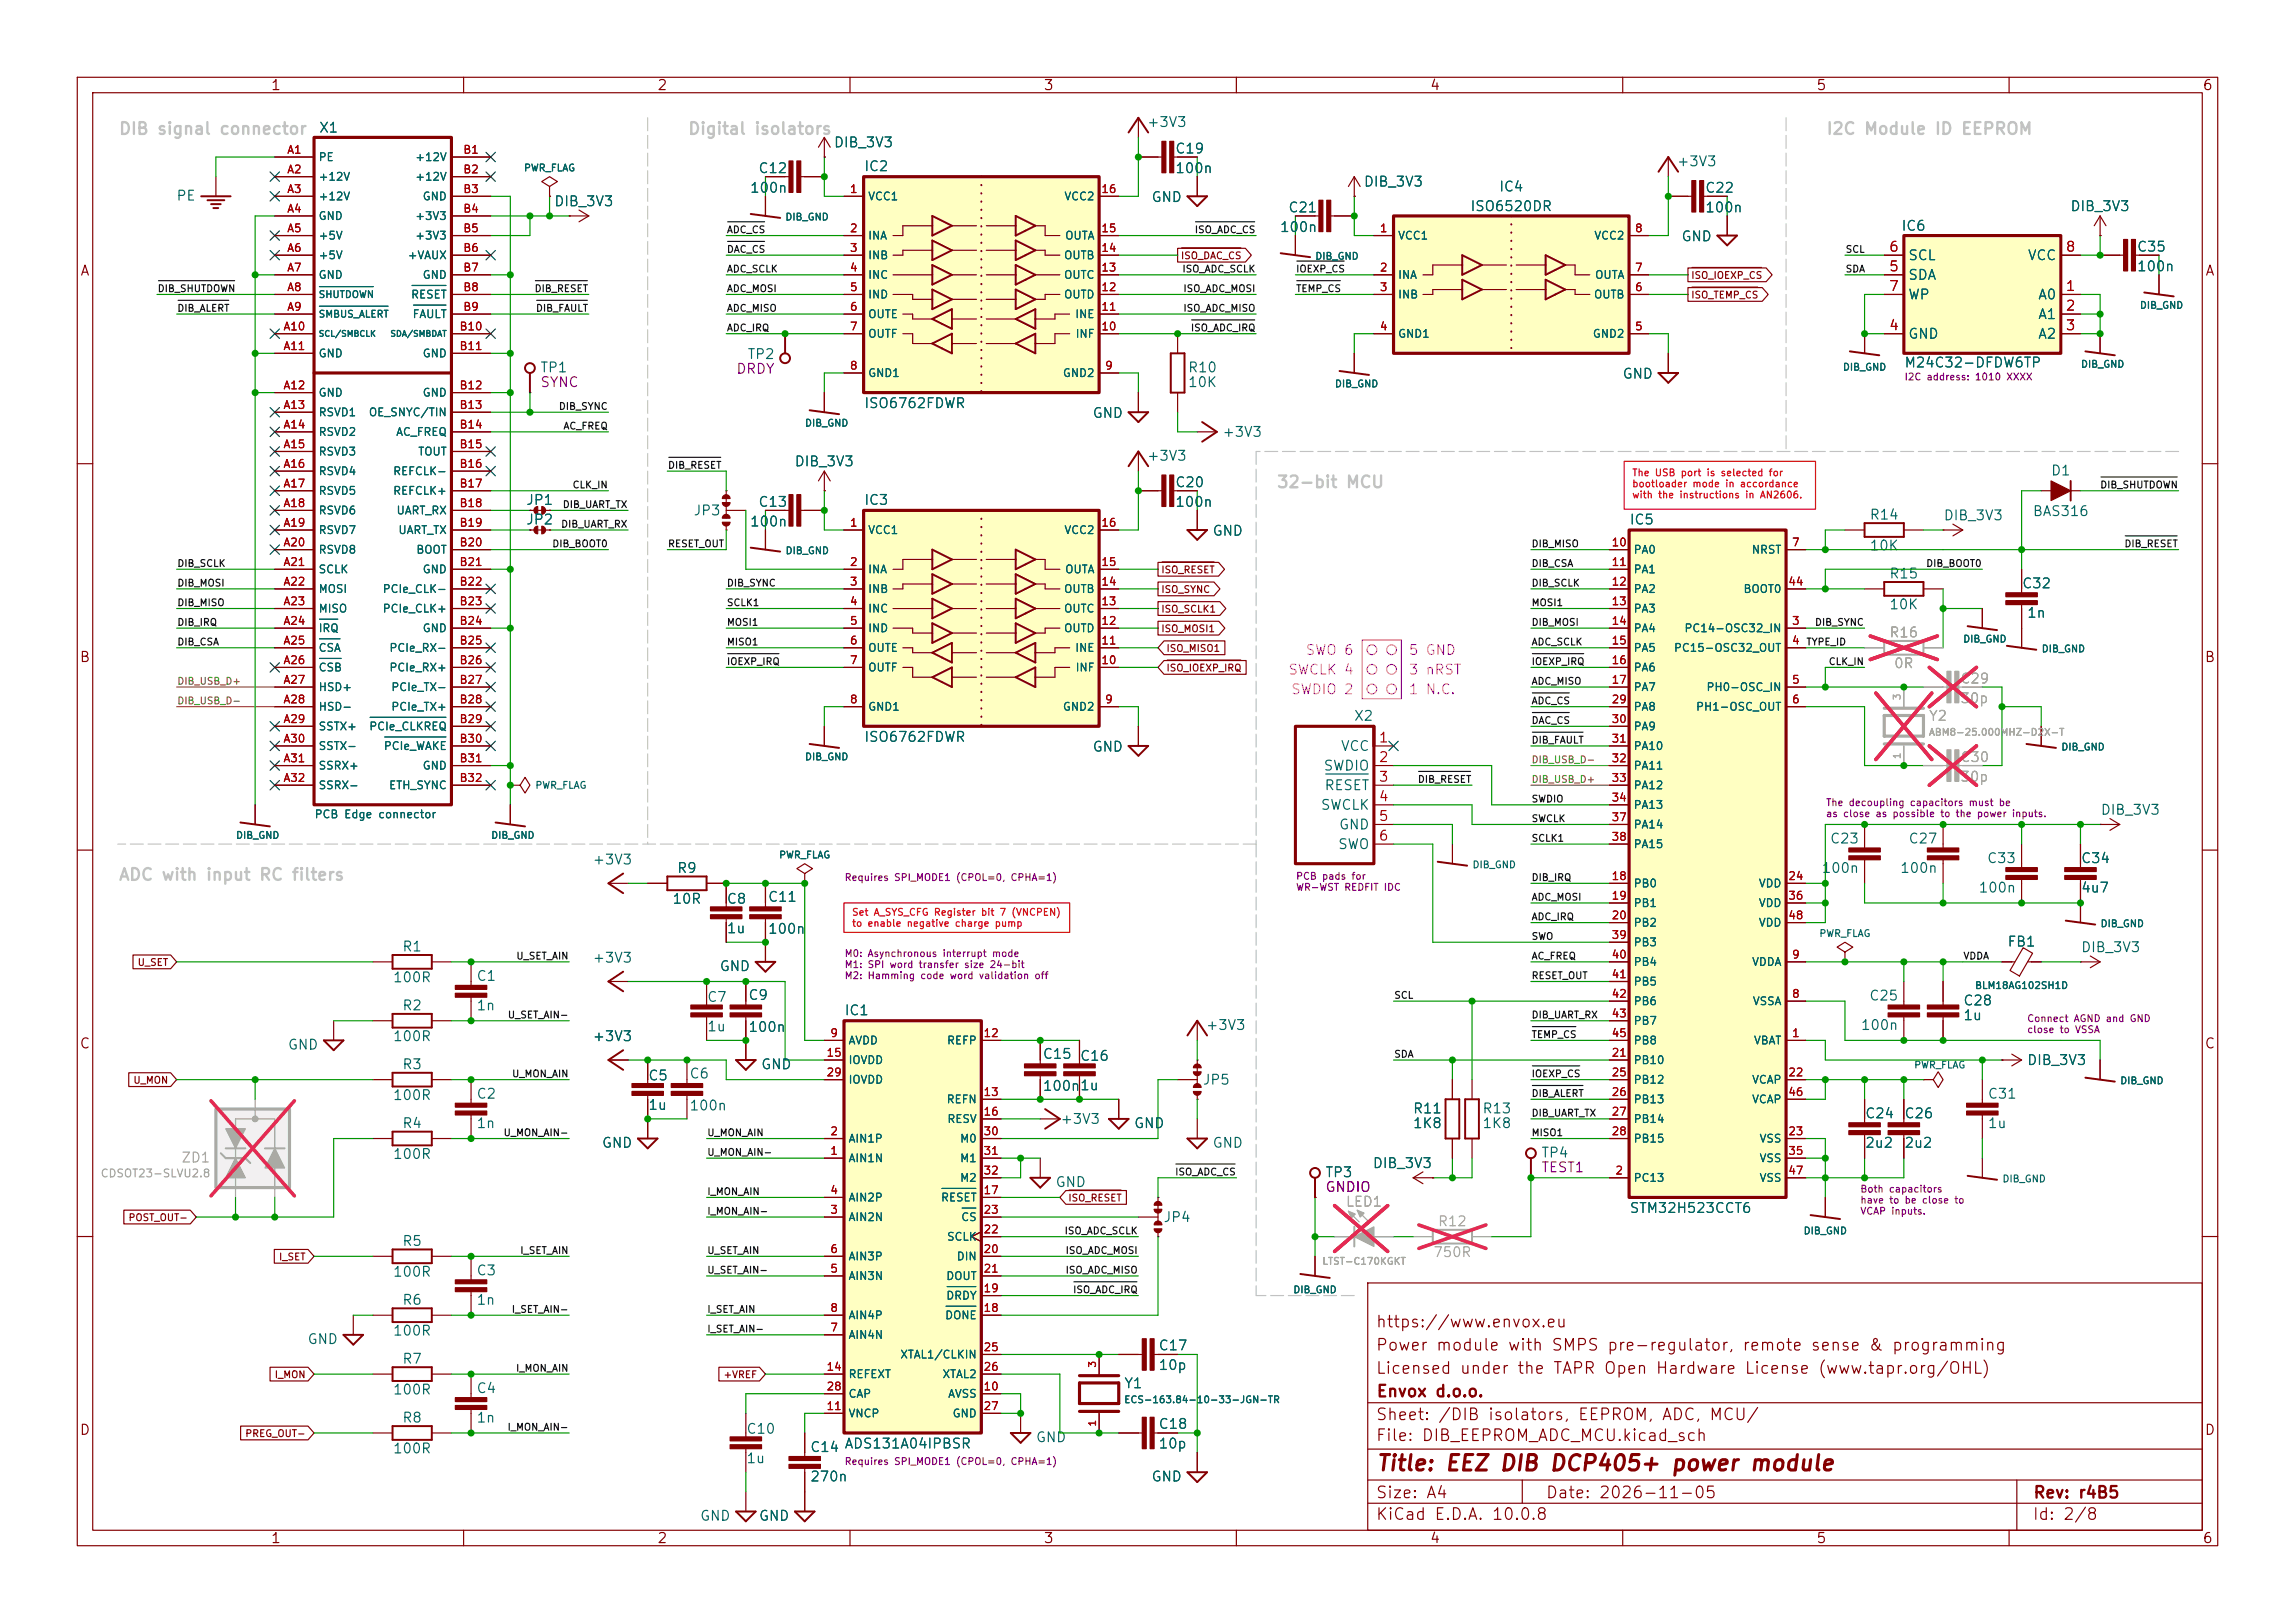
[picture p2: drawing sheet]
<svg xmlns="http://www.w3.org/2000/svg" width="297mm" height="210mm" viewBox="0 0 297 210" stroke-linecap="round" stroke-linejoin="round" font-family="sans-serif">
<defs><g id="words">
<text font-size="2" fill="#840000" x="178" y="190.8">Title: EEZ DIB DCP405+ power module</text>
<g font-size="1.5" fill="#c2c2c2">
<text x="15.3" y="17.8">DIB signal connector</text>
<text x="88.9" y="17.8">Digital isolators</text>
<text x="236.3" y="17.8">I2C Module ID EEPROM</text>
<text x="165.1" y="63.5">32-bit MCU</text>
<text x="15.3" y="114.3">ADC with input RC filters</text>
</g>
<g font-size="1.5" fill="#840000">
<text x="178" y="172.1">https://www.envox.eu</text>
<text x="178" y="178.1">Licensed under the TAPR Open Hardware License (www.tapr.org/OHL)</text>
<text x="178" y="175.1">Power module with SMPS pre-regulator, remote sense &amp; programming</text>
<text x="178" y="184.1">Sheet: /DIB isolators, EEPROM, ADC, MCU/</text>
<text x="178" y="181.1">Envox d.o.o.</text>
<text x="178" y="186.8">File: DIB_EEPROM_ADC_MCU.kicad_sch</text>
<text x="178" y="197">KiCad E.D.A. 10.0.8</text>
<text x="178" y="194.2">Size: A4</text>
<text x="200" y="194.2">Date: 2026-11-05</text>
<text x="263" y="197">Id: 2/8</text>
<text x="263" y="194.2">Rev: r4B5</text>
</g>
<g font-size="1.3" fill="#840000">
<text x="35" y="12">1</text>
<text x="85" y="12">2</text>
<text x="135" y="12">3</text>
<text x="185" y="12">4</text>
<text x="235" y="12">5</text>
<text x="285" y="12">6</text>
<text x="10.3" y="36">A</text>
<text x="285.3" y="36">A</text>
<text x="10.2" y="86">B</text>
<text x="285.2" y="86">B</text>
<text x="10.2" y="136">C</text>
<text x="285.2" y="136">C</text>
<text x="10.2" y="186">D</text>
<text x="285.2" y="186">D</text>
<text x="35" y="200">1</text>
<text x="85" y="200">2</text>
<text x="135" y="200">3</text>
<text x="185" y="200">4</text>
<text x="235" y="200">5</text>
<text x="285" y="200">6</text>
</g>
<g font-size="1.3" fill="#006464">
<text x="41.2" y="17.5">X1</text>
<text x="148.4" y="16.7">+3V3</text>
<text x="98.1" y="22.7">C12</text>
<text x="107.8" y="19.4">DIB_3V3</text>
<text x="111.7" y="22.5">IC2</text>
<text x="152" y="20.2">C19</text>
<text x="152" y="22.7">100n</text>
<text x="216.9" y="21.8">+3V3</text>
<text x="22.7" y="26.3">PE</text>
<text x="71.6" y="27">DIB_3V3</text>
<text x="97" y="25.3">100n</text>
<text x="148.9" y="26.5">GND</text>
<text x="166.6" y="27.8">C21</text>
<text x="176.4" y="24.5">DIB_3V3</text>
<text x="190.2" y="27.6">ISO6520DR</text>
<text x="193.9" y="25.1">IC4</text>
<text x="220.6" y="25.3">C22</text>
<text x="220.6" y="27.8">100n</text>
<text x="267.8" y="27.6">DIB_3V3</text>
<text x="165.5" y="30.3">100n</text>
<text x="217.5" y="31.5">GND</text>
<text x="246" y="30.2">IC6</text>
<text x="246.9" y="34">SCL</text>
<text x="262.3" y="34">VCC</text>
<text x="276.5" y="32.9">C35</text>
<text x="276.5" y="35.4">100n</text>
<text x="246.9" y="36.5">SDA</text>
<text x="246.9" y="39.1">WP</text>
<text x="263.7" y="39.1">A0</text>
<text x="263.7" y="41.6">A1</text>
<text x="96.6" y="46.8">TP2</text>
<text x="246.4" y="47.9">M24C32-DFDW6TP</text>
<text x="246.9" y="44.1">GND</text>
<text x="263.7" y="44.1">A2</text>
<text x="69.8" y="48.5">TP1</text>
<text x="111.7" y="53.1">ISO6762FDWR</text>
<text x="153.7" y="48.5">R10</text>
<text x="153.7" y="50.4">10K</text>
<text x="209.9" y="49.3">GND</text>
<text x="141.3" y="54.4">GND</text>
<text x="148.4" y="59.9">+3V3</text>
<text x="158.1" y="56.8">+3V3</text>
<text x="68" y="65.6">JP1</text>
<text x="98.1" y="65.9">C13</text>
<text x="102.7" y="60.7">DIB_3V3</text>
<text x="111.7" y="65.6">IC3</text>
<text x="152" y="63.4">C20</text>
<text x="152" y="65.9">100n</text>
<text x="265.3" y="61.8">D1</text>
<text x="68" y="68.2">JP2</text>
<text x="89.7" y="67">JP3</text>
<text x="97" y="68.4">100n</text>
<text x="156.8" y="69.6">GND</text>
<text x="210.8" y="68.2">IC5</text>
<text x="241.9" y="67.5">R14</text>
<text x="241.9" y="71.5">10K</text>
<text x="251.4" y="67.6">DIB_3V3</text>
<text x="263" y="67.1">BAS316</text>
<text x="244.4" y="75.2">R15</text>
<text x="261.6" y="76.4">C32</text>
<text x="244.4" y="79.2">10K</text>
<text x="262.2" y="80.2">1n</text>
<text x="175.1" y="93.6">X2</text>
<text x="111.7" y="96.3">ISO6762FDWR</text>
<text x="141.3" y="97.6">GND</text>
<text x="171.2" y="100">SWDIO</text>
<text x="173.4" y="97.5">VCC</text>
<text x="170.8" y="105.1">SWCLK</text>
<text x="171.3" y="102.6">RESET</text>
<text x="173.2" y="107.6">GND</text>
<text x="271.8" y="105.7">DIB_3V3</text>
<text x="76.6" y="112.2">+3V3</text>
<text x="87.5" y="113.3">R9</text>
<text x="173.1" y="110.2">SWO</text>
<text x="235.6" y="113.3">100n</text>
<text x="236.7" y="109.5">C23</text>
<text x="245.8" y="113.3">100n</text>
<text x="246.9" y="109.5">C27</text>
<text x="257.1" y="112">C33</text>
<text x="269.2" y="112">C34</text>
<text x="86.9" y="117.3">10R</text>
<text x="94" y="117.3">C8</text>
<text x="99.3" y="117">C11</text>
<text x="256" y="115.8">100n</text>
<text x="269.2" y="115.8">4u7</text>
<text x="52" y="123.4">R1</text>
<text x="76.6" y="124.9">+3V3</text>
<text x="93" y="126">GND</text>
<text x="94" y="121.1">1u</text>
<text x="99.3" y="121.1">100n</text>
<text x="259.7" y="122.8">FB1</text>
<text x="269.2" y="123.5">DIB_3V3</text>
<text x="50.8" y="127.4">100R</text>
<text x="52" y="131">R2</text>
<text x="61.6" y="127.2">C1</text>
<text x="61.6" y="131">1n</text>
<text x="91.4" y="130">C7</text>
<text x="96.8" y="129.7">C9</text>
<text x="109.2" y="131.7">IC1</text>
<text x="241.8" y="129.8">C25</text>
<text x="254" y="130.4">C28</text>
<text x="37.2" y="136.1">GND</text>
<text x="50.8" y="135">100R</text>
<text x="76.6" y="135">+3V3</text>
<text x="91.4" y="133.8">1u</text>
<text x="96.8" y="133.8">100n</text>
<text x="134.9" y="137.3">C15</text>
<text x="139.7" y="137.6">C16</text>
<text x="156" y="133.6">+3V3</text>
<text x="240.7" y="133.6">100n</text>
<text x="254" y="132.3">1u</text>
<text x="50.8" y="142.7">100R</text>
<text x="52" y="138.7">R3</text>
<text x="61.6" y="142.5">C2</text>
<text x="83.8" y="140.1">C5</text>
<text x="83.8" y="143.9">1u</text>
<text x="89.1" y="139.9">C6</text>
<text x="98.4" y="138.7">GND</text>
<text x="134.9" y="141.5">100n1u</text>
<text x="155.6" y="140.7">JP5</text>
<text x="257.2" y="142.5">C31</text>
<text x="262.2" y="138.1">DIB_3V3</text>
<text x="52" y="146.3">R4</text>
<text x="61.6" y="146.3">1n</text>
<text x="77.8" y="148.8">GND</text>
<text x="89.1" y="144">100n</text>
<text x="137.1" y="145.7">+3V3</text>
<text x="146.7" y="146.3">GND</text>
<text x="156.8" y="148.8">GND</text>
<text x="182.8" y="144.4">R11</text>
<text x="182.8" y="146.3">1K8</text>
<text x="191.8" y="144.4">R13</text>
<text x="191.8" y="146.3">1K8</text>
<text x="241.3" y="145">C24</text>
<text x="241.3" y="148.8">2u2</text>
<text x="246.4" y="145">C26</text>
<text x="246.4" y="148.8">2u2</text>
<text x="257.2" y="146.3">1u</text>
<text x="50.8" y="150.3">100R</text>
<text x="136.5" y="153.9">GND</text>
<text x="171.4" y="152.6">TP3</text>
<text x="177.6" y="151.5">DIB_3V3</text>
<text x="199.4" y="150.1">TP4</text>
<text x="52" y="161.5">R5</text>
<text x="150.5" y="158.4">JP4</text>
<text x="210.8" y="157.3">STM32H523CCT6</text>
<text x="50.8" y="165.5">100R</text>
<text x="61.6" y="165.3">C3</text>
<text x="50.8" y="173.1">100R</text>
<text x="52" y="169.1">R6</text>
<text x="61.6" y="169.1">1n</text>
<text x="39.7" y="174.2">GND</text>
<text x="52" y="176.8">R7</text>
<text x="145.4" y="179.9">Y1</text>
<text x="149.8" y="175">C17</text>
<text x="149.8" y="177.6">10p</text>
<text x="50.8" y="180.8">100R</text>
<text x="52" y="184.4">R8</text>
<text x="61.6" y="180.6">C4</text>
<text x="61.6" y="184.4">1n</text>
<text x="96.5" y="185.8">C10</text>
<text x="149.8" y="185.2">C18</text>
<text x="50.8" y="188.4">100R</text>
<text x="96.5" y="189.6">1u</text>
<text x="104.8" y="188.2">C14</text>
<text x="109.2" y="187.7">ADS131A04IPBSR</text>
<text x="134" y="186.9">GND</text>
<text x="149.8" y="187.7">10p</text>
<text x="90.5" y="197.1">GND</text>
<text x="98.1" y="197.1">GND</text>
<text x="104.8" y="192">270n</text>
<text x="148.9" y="192">GND</text>
</g>
<g font-size="1.3" fill="#a90000">
<text x="244.4" y="35.4">5</text>
<text x="244.4" y="32.9">6</text>
<text x="267.2" y="32.9">8</text>
<text x="244.4" y="38">7</text>
<text x="267.2" y="38">1</text>
<text x="267.2" y="40.5">2</text>
<text x="244.4" y="43">4</text>
<text x="267.2" y="43">3</text>
<text x="178.3" y="96.4">1</text>
<text x="178.3" y="98.9">2</text>
<text x="178.3" y="101.5">3</text>
<text x="178.3" y="104">4</text>
<text x="178.3" y="106.5">5</text>
<text x="178.3" y="109.1">6</text>
</g>
<g font-size="1.3" fill="#840084">
<text x="69.8" y="50.4">SYNC</text>
<text x="95.2" y="48.7">DRDY</text>
<text x="171.4" y="154.5">GNDIO</text>
<text x="199.4" y="152">TEST1</text>
</g>
<g font-size="1.3" fill="#989898">
<text x="244.4" y="82.8">R16</text>
<text x="245" y="86.8">0R</text>
<text x="253.6" y="88.8">C29</text>
<text x="249.5" y="93.6">Y2</text>
<text x="253.6" y="91.3">30p</text>
<text x="253.6" y="98.9">C30</text>
<text x="253.6" y="101.5">30p</text>
<text x="23.4" y="150.7">ZD1</text>
<text x="174.1" y="156.4">LED1</text>
<text x="186" y="159">R12</text>
<text x="185.4" y="163">750R</text>
</g>
<g font-size="1.3" fill="#f0f">
<text x="166.6" y="87.6">SWCLK 4</text>
<text x="168.9" y="85.1">SWO 6</text>
<text x="182.2" y="85.1">5 GND</text>
<text x="182.2" y="87.6">3 nRST</text>
<text x="167" y="90.1">SWDIO 2</text>
<text x="182.2" y="90.1">1 N.C.</text>
</g>
<g font-size="1" fill="#a90000">
<text x="37.1" y="20.1">A1</text>
<text x="37.1" y="22.7">A2</text>
<text x="59.9" y="20.1">B1</text>
<text x="59.9" y="22.7">B2</text>
<text x="37.1" y="25.2">A3</text>
<text x="37.1" y="27.8">A4</text>
<text x="59.9" y="25.2">B3</text>
<text x="59.9" y="27.8">B4</text>
<text x="109.9" y="25.2">1</text>
<text x="142.4" y="25.2">16</text>
<text x="37.1" y="30.3">A5</text>
<text x="37.1" y="32.8">A6</text>
<text x="37.1" y="35.4">A7</text>
<text x="59.9" y="30.3">B5</text>
<text x="59.9" y="32.8">B6</text>
<text x="59.9" y="35.4">B7</text>
<text x="109.9" y="30.3">2</text>
<text x="109.9" y="32.8">3</text>
<text x="109.9" y="35.4">4</text>
<text x="142.4" y="35.4">13</text>
<text x="142.4" y="32.8">14</text>
<text x="142.4" y="30.3">15</text>
<text x="178.5" y="30.3">1</text>
<text x="178.5" y="35.4">2</text>
<text x="211.5" y="35.4">7</text>
<text x="211.5" y="30.3">8</text>
<text x="37.1" y="37.9">A8</text>
<text x="37.1" y="40.5">A9</text>
<text x="59.9" y="37.9">B8</text>
<text x="59.9" y="40.5">B9</text>
<text x="109.9" y="37.9">5</text>
<text x="109.9" y="40.5">6</text>
<text x="142.4" y="40.5">11</text>
<text x="142.4" y="37.9">12</text>
<text x="178.5" y="37.9">3</text>
<text x="211.5" y="37.9">6</text>
<text x="36.6" y="43">A10</text>
<text x="36.6" y="45.5">A11</text>
<text x="59.4" y="43">B10</text>
<text x="59.4" y="45.5">B11</text>
<text x="109.9" y="43">7</text>
<text x="142.4" y="43">10</text>
<text x="178.5" y="43">4</text>
<text x="211.5" y="43">5</text>
<text x="36.6" y="50.6">A12</text>
<text x="36.6" y="53.2">A13</text>
<text x="59.4" y="50.6">B12</text>
<text x="59.4" y="53.2">B13</text>
<text x="109.9" y="48.1">8</text>
<text x="142.9" y="48.1">9</text>
<text x="36.6" y="55.7">A14</text>
<text x="36.6" y="58.2">A15</text>
<text x="59.4" y="55.7">B14</text>
<text x="59.4" y="58.2">B15</text>
<text x="36.6" y="60.8">A16</text>
<text x="36.6" y="63.3">A17</text>
<text x="36.6" y="65.9">A18</text>
<text x="59.4" y="60.8">B16</text>
<text x="59.4" y="63.3">B17</text>
<text x="59.4" y="65.9">B18</text>
<text x="36.6" y="68.4">A19</text>
<text x="36.6" y="70.9">A20</text>
<text x="59.4" y="68.4">B19</text>
<text x="59.4" y="70.9">B20</text>
<text x="109.9" y="68.4">1</text>
<text x="142.4" y="68.4">16</text>
<text x="208.5" y="70.9">10</text>
<text x="231.8" y="70.9">7</text>
<text x="36.6" y="73.5">A21</text>
<text x="36.6" y="76">A22</text>
<text x="59.4" y="73.5">B21</text>
<text x="59.4" y="76">B22</text>
<text x="109.9" y="73.5">2</text>
<text x="109.9" y="76">3</text>
<text x="142.4" y="76">14</text>
<text x="142.4" y="73.5">15</text>
<text x="208.5" y="73.5">11</text>
<text x="208.5" y="76">12</text>
<text x="231.3" y="76">44</text>
<text x="36.6" y="78.6">A23</text>
<text x="36.6" y="81.1">A24</text>
<text x="36.6" y="83.6">A25</text>
<text x="59.4" y="78.6">B23</text>
<text x="59.4" y="81.1">B24</text>
<text x="59.4" y="83.6">B25</text>
<text x="109.9" y="78.6">4</text>
<text x="109.9" y="81.1">5</text>
<text x="109.9" y="83.6">6</text>
<text x="142.4" y="83.6">11</text>
<text x="142.4" y="81.1">12</text>
<text x="142.4" y="78.6">13</text>
<text x="208.5" y="78.6">13</text>
<text x="208.5" y="81.1">14</text>
<text x="208.5" y="83.6">15</text>
<text x="231.8" y="81.1">3</text>
<text x="231.8" y="83.6">4</text>
<text x="36.6" y="86.2">A26</text>
<text x="36.6" y="88.7">A27</text>
<text x="59.4" y="86.2">B26</text>
<text x="59.4" y="88.7">B27</text>
<text x="109.9" y="86.2">7</text>
<text x="142.4" y="86.2">10</text>
<text x="208.5" y="86.2">16</text>
<text x="208.5" y="88.7">17</text>
<text x="231.8" y="88.7">5</text>
<text x="36.6" y="91.3">A28</text>
<text x="36.6" y="93.8">A29</text>
<text x="59.4" y="91.3">B28</text>
<text x="59.4" y="93.8">B29</text>
<text x="109.9" y="91.3">8</text>
<text x="142.9" y="91.3">9</text>
<text x="208.5" y="91.3">29</text>
<text x="208.5" y="93.8">30</text>
<text x="231.8" y="91.3">6</text>
<text x="36.6" y="96.3">A30</text>
<text x="36.6" y="98.9">A31</text>
<text x="36.6" y="101.4">A32</text>
<text x="59.4" y="96.3">B30</text>
<text x="59.4" y="98.9">B31</text>
<text x="59.4" y="101.4">B32</text>
<text x="208.5" y="96.3">31</text>
<text x="208.5" y="98.9">32</text>
<text x="208.5" y="101.4">33</text>
<text x="208.5" y="104">34</text>
<text x="208.5" y="106.5">37</text>
<text x="208.5" y="109">38</text>
<text x="208.5" y="114.1">18</text>
<text x="208.5" y="116.7">19</text>
<text x="208.5" y="119.2">20</text>
<text x="231.3" y="114.1">24</text>
<text x="231.3" y="116.7">36</text>
<text x="231.3" y="119.2">48</text>
<text x="208.5" y="121.7">39</text>
<text x="208.5" y="124.3">40</text>
<text x="231.8" y="124.3">9</text>
<text x="208.5" y="126.8">41</text>
<text x="208.5" y="129.4">42</text>
<text x="208.5" y="131.9">43</text>
<text x="231.8" y="129.4">8</text>
<text x="106.9" y="137">15</text>
<text x="107.4" y="134.4">9</text>
<text x="127.2" y="134.4">12</text>
<text x="208.5" y="137">21</text>
<text x="208.5" y="134.4">45</text>
<text x="231.8" y="134.4">1</text>
<text x="106.9" y="139.5">29</text>
<text x="127.2" y="142.1">13</text>
<text x="208.5" y="139.5">25</text>
<text x="208.5" y="142.1">26</text>
<text x="231.3" y="139.5">22</text>
<text x="231.3" y="142.1">46</text>
<text x="107.4" y="149.7">1</text>
<text x="107.4" y="147.1">2</text>
<text x="127.2" y="144.6">16</text>
<text x="127.2" y="147.1">30</text>
<text x="127.2" y="149.7">31</text>
<text x="208.5" y="144.6">27</text>
<text x="208.5" y="147.1">28</text>
<text x="231.3" y="147.1">23</text>
<text x="231.3" y="149.7">35</text>
<text x="107.4" y="154.8">4</text>
<text x="127.2" y="154.8">17</text>
<text x="127.2" y="152.2">32</text>
<text x="209" y="152.2">2</text>
<text x="231.3" y="152.2">47</text>
<text x="107.4" y="157.3">3</text>
<text x="127.2" y="159.8">22</text>
<text x="127.2" y="157.3">23</text>
<text x="107.4" y="164.9">5</text>
<text x="107.4" y="162.4">6</text>
<text x="127.2" y="167.5">19</text>
<text x="127.2" y="162.4">20</text>
<text x="127.2" y="164.9">21</text>
<text x="107.4" y="172.5">7</text>
<text x="107.4" y="170">8</text>
<text x="127.2" y="170">18</text>
<text x="106.9" y="177.6">14</text>
<text x="127.2" y="175.1">25</text>
<text x="127.2" y="177.6">26</text>
<text x="106.9" y="182.7">11</text>
<text x="106.9" y="180.2">28</text>
<text x="127.2" y="180.2">10</text>
<text x="127.2" y="182.7">27</text>
</g>
<g font-size="1" fill="#006464">
<text x="41.1" y="21.1">PE</text>
<text x="41.1" y="23.6">+12V</text>
<text x="53.6" y="21.1">+12V</text>
<text x="53.6" y="23.6">+12V</text>
<text x="41.1" y="26.2">+12V</text>
<text x="41.1" y="28.7">GND</text>
<text x="53.6" y="28.7">+3V3</text>
<text x="54.6" y="26.2">GND</text>
<text x="112.3" y="26.2">VCC1</text>
<text x="137.7" y="26.2">VCC2</text>
<text x="41.1" y="31.2">+5V</text>
<text x="41.1" y="33.8">+5V</text>
<text x="52.7" y="33.8">+VAUX</text>
<text x="53.6" y="31.2">+3V3</text>
<text x="112.3" y="31.2">INA</text>
<text x="112.3" y="33.8">INB</text>
<text x="137.6" y="33.8">OUTB</text>
<text x="137.8" y="31.2">OUTA</text>
<text x="180.8" y="31.2">VCC1</text>
<text x="206.2" y="31.2">VCC2</text>
<text x="41.1" y="36.3">GND</text>
<text x="53.1" y="38.9">RESET</text>
<text x="53.3" y="41.4">FAULT</text>
<text x="54.6" y="36.3">GND</text>
<text x="112.3" y="36.3">INC</text>
<text x="112.3" y="38.9">IND</text>
<text x="112.3" y="41.4">OUTE</text>
<text x="137.6" y="38.9">OUTD</text>
<text x="137.6" y="36.3">OUTC</text>
<text x="139.1" y="41.4">INE</text>
<text x="180.8" y="36.3">INA</text>
<text x="180.8" y="38.9">INB</text>
<text x="206.2" y="38.9">OUTB</text>
<text x="206.3" y="36.3">OUTA</text>
<text x="41.1" y="46.5">GND</text>
<text x="54.6" y="46.5">GND</text>
<text x="112.3" y="43.9">OUTF</text>
<text x="139.1" y="43.9">INF</text>
<text x="180.8" y="43.9">GND1</text>
<text x="206" y="43.9">GND2</text>
<text x="41.1" y="51.6">GND</text>
<text x="54.6" y="51.6">GND</text>
<text x="112.3" y="49">GND1</text>
<text x="137.5" y="49">GND2</text>
<text x="41.1" y="54.1">RSVD1</text>
<text x="41.1" y="56.6">RSVD2</text>
<text x="41.1" y="59.2">RSVD3</text>
<text x="47.6" y="54.1">OE_SNYC/TIN</text>
<text x="51.2" y="56.6">AC_FREQ</text>
<text x="54" y="59.2">TOUT</text>
<text x="41.1" y="61.7">RSVD4</text>
<text x="41.1" y="64.3">RSVD5</text>
<text x="50.8" y="61.7">REFCLK-</text>
<text x="50.8" y="64.3">REFCLK+</text>
<text x="41.1" y="66.8">RSVD6</text>
<text x="41.1" y="69.3">RSVD7</text>
<text x="41.1" y="71.9">RSVD8</text>
<text x="51.2" y="66.8">UART_RX</text>
<text x="51.5" y="69.3">UART_TX</text>
<text x="53.8" y="71.9">BOOT</text>
<text x="112.3" y="69.3">VCC1</text>
<text x="137.7" y="69.3">VCC2</text>
<text x="211.3" y="71.9">PA0</text>
<text x="226.6" y="71.9">NRST</text>
<text x="41.1" y="74.4">SCLK</text>
<text x="41.1" y="77">MOSI</text>
<text x="49.4" y="77">PCIe_CLK-</text>
<text x="54.6" y="74.4">GND</text>
<text x="112.3" y="74.4">INA</text>
<text x="112.3" y="77">INB</text>
<text x="137.6" y="77">OUTB</text>
<text x="137.8" y="74.4">OUTA</text>
<text x="211.3" y="74.4">PA1</text>
<text x="211.3" y="77">PA2</text>
<text x="225.5" y="77">BOOT0</text>
<text x="41.1" y="79.5">MISO</text>
<text x="41.1" y="82">IRQ</text>
<text x="49.4" y="79.5">PCIe_CLK+</text>
<text x="54.6" y="82">GND</text>
<text x="112.3" y="79.5">INC</text>
<text x="112.3" y="82">IND</text>
<text x="137.6" y="82">OUTD</text>
<text x="137.6" y="79.5">OUTC</text>
<text x="211.3" y="79.5">PA3</text>
<text x="211.3" y="82">PA4</text>
<text x="217.9" y="82">PC14-OSC32_IN</text>
<text x="41.1" y="84.6">CSA</text>
<text x="41.1" y="87.1">CSB</text>
<text x="41.1" y="89.7">HSD+</text>
<text x="50.3" y="84.6">PCIe_RX-</text>
<text x="50.3" y="87.1">PCIe_RX+</text>
<text x="50.5" y="89.7">PCIe_TX-</text>
<text x="112.3" y="84.6">OUTE</text>
<text x="112.3" y="87.1">OUTF</text>
<text x="139.1" y="84.6">INE</text>
<text x="139.1" y="87.1">INF</text>
<text x="211.3" y="84.6">PA5</text>
<text x="211.3" y="87.1">PA6</text>
<text x="211.3" y="89.7">PA7</text>
<text x="216.5" y="84.6">PC15-OSC32_OUT</text>
<text x="220.8" y="89.7">PH0-OSC_IN</text>
<text x="41.1" y="92.2">HSD-</text>
<text x="41.1" y="94.7">SSTX+</text>
<text x="47.7" y="94.7">PCIe_CLKREQ</text>
<text x="50.5" y="92.2">PCIe_TX+</text>
<text x="112.3" y="92.2">GND1</text>
<text x="137.5" y="92.2">GND2</text>
<text x="211.3" y="92.2">PA8</text>
<text x="211.3" y="94.7">PA9</text>
<text x="219.4" y="92.2">PH1-OSC_OUT</text>
<text x="41.1" y="97.3">SSTX-</text>
<text x="41.1" y="99.8">SSRX+</text>
<text x="49.6" y="97.3">PCIe_WAKE</text>
<text x="54.6" y="99.8">GND</text>
<text x="211.3" y="97.3">PA10</text>
<text x="211.3" y="99.8">PA11</text>
<text x="40.6" y="106.1">PCB Edge connector</text>
<text x="41.1" y="102.4">SSRX-</text>
<text x="50.3" y="102.4">ETH_SYNC</text>
<text x="211.3" y="102.4">PA12</text>
<text x="211.3" y="104.9">PA13</text>
<text x="211.3" y="107.4">PA14</text>
<text x="211.3" y="110">PA15</text>
<text x="211.3" y="115.1">PB0</text>
<text x="211.3" y="117.6">PB1</text>
<text x="227.5" y="115.1">VDD</text>
<text x="227.5" y="117.6">VDD</text>
<text x="211.3" y="120.1">PB2</text>
<text x="211.3" y="122.7">PB3</text>
<text x="211.3" y="125.2">PB4</text>
<text x="226.7" y="125.2">VDDA</text>
<text x="227.5" y="120.1">VDD</text>
<text x="211.3" y="127.8">PB5</text>
<text x="211.3" y="130.3">PB6</text>
<text x="226.8" y="130.3">VSSA</text>
<text x="109.7" y="135.4">AVDD</text>
<text x="109.7" y="137.9">IOVDD</text>
<text x="122.5" y="135.4">REFP</text>
<text x="211.3" y="137.9">PB10</text>
<text x="211.3" y="132.8">PB7</text>
<text x="211.3" y="135.4">PB8</text>
<text x="226.9" y="135.4">VBAT</text>
<text x="109.7" y="140.5">IOVDD</text>
<text x="122.4" y="143">REFN</text>
<text x="211.3" y="140.5">PB12</text>
<text x="211.3" y="143">PB13</text>
<text x="226.7" y="140.5">VCAP</text>
<text x="226.7" y="143">VCAP</text>
<text x="109.7" y="148.1">AIN1P</text>
<text x="122.5" y="145.5">RESV</text>
<text x="124.2" y="148.1">M0</text>
<text x="211.3" y="145.5">PB14</text>
<text x="211.3" y="148.1">PB15</text>
<text x="227.6" y="148.1">VSS</text>
<text x="109.7" y="150.6">AIN1N</text>
<text x="109.7" y="155.7">AIN2P</text>
<text x="121.7" y="155.7">RESET</text>
<text x="124.2" y="150.6">M1</text>
<text x="124.2" y="153.2">M2</text>
<text x="211.3" y="153.2">PC13</text>
<text x="227.6" y="150.6">VSS</text>
<text x="227.6" y="153.2">VSS</text>
<text x="109.7" y="158.2">AIN2N</text>
<text x="122.5" y="160.8">SCLK</text>
<text x="124.3" y="158.2">CS</text>
<text x="109.7" y="165.9">AIN3N</text>
<text x="109.7" y="163.3">AIN3P</text>
<text x="122.4" y="165.9">DOUT</text>
<text x="123.7" y="163.3">DIN</text>
<text x="109.7" y="173.5">AIN4N</text>
<text x="109.7" y="170.9">AIN4P</text>
<text x="122.2" y="170.9">DONE</text>
<text x="122.4" y="168.4">DRDY</text>
<text x="109.7" y="178.6">REFEXT</text>
<text x="116.4" y="176">XTAL1/CLKIN</text>
<text x="121.9" y="178.6">XTAL2</text>
<text x="109.7" y="183.6">VNCP</text>
<text x="109.7" y="181.1">CAP</text>
<text x="122.6" y="181.1">AVSS</text>
<text x="123.2" y="183.6">GND</text>
</g>
<text font-size="1" fill="#989898" x="12.9" y="152.6">CDSOT23-SLVU2.8</text>
<g font-size=".9" fill="#006464">
<text x="67.7" y="22.4">PWR_FLAG</text>
<text x="101.6" y="28.7">DIB_GND</text>
<text x="170.1" y="33.8">DIB_GND</text>
<text x="41.2" y="38.8">SHUTDOWN</text>
<text x="41.2" y="41.3">SMBUS_ALERT</text>
<text x="276.8" y="40.2">DIB_GND</text>
<text x="269.2" y="47.8">DIB_GND</text>
<text x="172.7" y="50.3">DIB_GND</text>
<text x="238.4" y="48.2">DIB_GND</text>
<text x="104.1" y="55.4">DIB_GND</text>
<text x="101.6" y="71.9">DIB_GND</text>
<text x="254" y="83.3">DIB_GND</text>
<text x="264.1" y="84.6">DIB_GND</text>
<text x="104.1" y="98.6">DIB_GND</text>
<text x="266.7" y="97.3">DIB_GND</text>
<text x="69.2" y="102.3">PWR_FLAG</text>
<text x="30.5" y="108.7">DIB_GND</text>
<text x="63.5" y="108.7">DIB_GND</text>
<text x="100.7" y="111.3">PWR_FLAG</text>
<text x="190.5" y="112.6">DIB_GND</text>
<text x="235.4" y="121.4">PWR_FLAG</text>
<text x="271.8" y="120.2">DIB_GND</text>
<text x="255.5" y="128.2">BLM18AG102SH1D</text>
<text x="247.6" y="138.5">PWR_FLAG</text>
<text x="274.3" y="140.5">DIB_GND</text>
<text x="259.1" y="153.2">DIB_GND</text>
<text x="233.3" y="159.9">DIB_GND</text>
<text x="167.3" y="167.5">DIB_GND</text>
<text x="145.4" y="181.8">ECS-163.84-10-33-JGN-TR</text>
</g>
<g font-size=".9" fill="#0f0f0f">
<text x="94" y="30.4">ADC_CS</text>
<text x="94" y="35.5">ADC_SCLK</text>
<text x="94" y="32.9">DAC_CS</text>
<text x="152.9" y="35.5">ISO_ADC_SCLK</text>
<text x="154.5" y="30.4">ISO_ADC_CS</text>
<text x="167.7" y="35.5">IOEXP_CS</text>
<text x="238.8" y="35.5">SDA</text>
<text x="238.8" y="32.9">SCL</text>
<text x="20.3" y="38">DIB_SHUTDOWN</text>
<text x="22.9" y="40.5">DIB_ALERT</text>
<text x="69.1" y="38">DIB_RESET</text>
<text x="69.3" y="40.5">DIB_FAULT</text>
<text x="94" y="40.5">ADC_MISO</text>
<text x="94" y="38">ADC_MOSI</text>
<text x="153.1" y="40.5">ISO_ADC_MISO</text>
<text x="153.1" y="38">ISO_ADC_MOSI</text>
<text x="167.7" y="38">TEMP_CS</text>
<text x="94" y="43.1">ADC_IRQ</text>
<text x="154" y="43.1">ISO_ADC_IRQ</text>
<text x="72.2" y="53.2">DIB_SYNC</text>
<text x="72.8" y="55.8">AC_FREQ</text>
<text x="72.8" y="65.9">DIB_UART_TX</text>
<text x="74" y="63.4">CLK_IN</text>
<text x="86.4" y="60.9">DIB_RESET</text>
<text x="271.7" y="63.4">DIB_SHUTDOWN</text>
<text x="71.4" y="71">DIB_BOOT0</text>
<text x="72.5" y="68.5">DIB_UART_RX</text>
<text x="86.4" y="71">RESET_OUT</text>
<text x="198.1" y="71">DIB_MISO</text>
<text x="274.9" y="71">DIB_RESET</text>
<text x="22.9" y="73.6">DIB_SCLK</text>
<text x="22.9" y="76.1">DIB_MOSI</text>
<text x="94" y="76.1">DIB_SYNC</text>
<text x="198.1" y="76.1">DIB_SCLK</text>
<text x="198.1" y="73.6">DIB_CSA</text>
<text x="249.2" y="73.6">DIB_BOOT0</text>
<text x="22.9" y="81.2">DIB_IRQ</text>
<text x="22.9" y="78.6">DIB_MISO</text>
<text x="22.9" y="83.7">DIB_CSA</text>
<text x="94" y="83.7">MISO1</text>
<text x="94" y="78.6">SCLK1</text>
<text x="94" y="81.2">MOSI1</text>
<text x="198.1" y="83.7">ADC_SCLK</text>
<text x="198.1" y="78.6">MOSI1</text>
<text x="198.1" y="81.2">DIB_MOSI</text>
<text x="233.7" y="83.7">TYPE_ID</text>
<text x="234.8" y="81.2">DIB_SYNC</text>
<text x="94" y="86.3">IOEXP_IRQ</text>
<text x="198.1" y="86.3">IOEXP_IRQ</text>
<text x="198.1" y="88.8">ADC_MISO</text>
<text x="236.6" y="86.3">CLK_IN</text>
<text x="198.1" y="91.3">ADC_CS</text>
<text x="198.1" y="93.9">DAC_CS</text>
<text x="183.4" y="101.5">DIB_RESET</text>
<text x="198.1" y="96.4">DIB_FAULT</text>
<text x="198.1" y="106.6">SWCLK</text>
<text x="198.1" y="104">SWDIO</text>
<text x="198.1" y="109.1">SCLK1</text>
<text x="198.1" y="119.3">ADC_IRQ</text>
<text x="198.1" y="114.2">DIB_IRQ</text>
<text x="198.1" y="116.7">ADC_MOSI</text>
<text x="66.7" y="124.4">U_SET_AIN</text>
<text x="198.1" y="121.8">SWO</text>
<text x="198.1" y="124.4">AC_FREQ</text>
<text x="254" y="124.4">VDDA</text>
<text x="65.6" y="132">U_SET_AIN-</text>
<text x="180.4" y="129.4">SCL</text>
<text x="198.1" y="126.9">RESET_OUT</text>
<text x="198.1" y="132">DIB_UART_RX</text>
<text x="180.4" y="137.1">SDA</text>
<text x="198.1" y="134.5">TEMP_CS</text>
<text x="66.2" y="139.6">U_MON_AIN</text>
<text x="198.1" y="139.6">IOEXP_CS</text>
<text x="198.1" y="142.1">DIB_ALERT</text>
<text x="65.1" y="147.2">U_MON_AIN-</text>
<text x="91.5" y="147.2">U_MON_AIN</text>
<text x="91.5" y="149.8">U_MON_AIN-</text>
<text x="198.1" y="144.7">DIB_UART_TX</text>
<text x="198.1" y="147.2">MISO1</text>
<text x="91.5" y="154.8">I_MON_AIN</text>
<text x="152" y="152.3">ISO_ADC_CS</text>
<text x="91.5" y="157.4">I_MON_AIN-</text>
<text x="137.7" y="159.9">ISO_ADC_SCLK</text>
<text x="67.2" y="162.5">I_SET_AIN</text>
<text x="91.5" y="165">U_SET_AIN-</text>
<text x="91.5" y="162.5">U_SET_AIN</text>
<text x="137.8" y="165">ISO_ADC_MISO</text>
<text x="137.8" y="162.5">ISO_ADC_MOSI</text>
<text x="138.8" y="167.5">ISO_ADC_IRQ</text>
<text x="66.1" y="170.1">I_SET_AIN-</text>
<text x="91.5" y="172.6">I_SET_AIN-</text>
<text x="91.5" y="170.1">I_SET_AIN</text>
<text x="66.7" y="177.7">I_MON_AIN</text>
<text x="65.6" y="185.3">I_MON_AIN-</text>
</g>
<g font-size=".9" fill="#840000">
<text x="152.7" y="33.8">ISO_DAC_CS</text>
<text x="218.8" y="38.8">ISO_TEMP_CS</text>
<text x="218.8" y="36.3">ISO_IOEXP_CS</text>
<text x="150.2" y="76.9">ISO_SYNC</text>
<text x="150.2" y="74.4">ISO_RESET</text>
<text x="150.2" y="82">ISO_MOSI1</text>
<text x="150.2" y="79.5">ISO_SCLK1</text>
<text x="150.9" y="87.1">ISO_IOEXP_IRQ</text>
<text x="150.9" y="84.6">ISO_MISO1</text>
<text x="17.7" y="125.2">U_SET</text>
<text x="17.2" y="140.4">U_MON</text>
<text x="138.2" y="155.7">ISO_RESET</text>
<text x="16.5" y="158.2">POST_OUT-</text>
<text x="36" y="163.3">I_SET</text>
<text x="35.5" y="178.5">I_MON</text>
<text x="93.6" y="178.5">+VREF</text>
<text x="31.7" y="186.2">PREG_OUT-</text>
</g>
<g font-size=".9" fill="#840084">
<text x="246.4" y="49.4">I2C address: 1010 XXXX</text>
<text x="236.2" y="104.5">The decoupling capacitors must be</text>
<text x="236.2" y="105.9">as close as possible to the power inputs.</text>
<text x="109.2" y="114.2">Requires SPI_MODE1 (CPOL=0, CPHA=1)</text>
<text x="167.7" y="114">PCB pads for</text>
<text x="167.7" y="115.5">WR-WST REDFIT IDC</text>
<text x="109.2" y="124">M0: Asynchronous interrupt mode</text>
<text x="109.2" y="125.5">M1: SPI word transfer size 24-bit</text>
<text x="109.2" y="126.9">M2: Hamming code word validation off</text>
<text x="262.3" y="132.5">Connect AGND and GND</text>
<text x="262.3" y="133.9">close to VSSA</text>
<text x="240.7" y="154.5">Both capacitors</text>
<text x="240.7" y="156">have to be close to</text>
<text x="240.7" y="157.4">VCAP inputs.</text>
<text x="109.2" y="189.8">Requires SPI_MODE1 (CPOL=0, CPHA=1)</text>
</g>
<g font-size=".9" fill="#f00">
<text x="211.1" y="61.8">The USB port is selected for</text>
<text x="211.1" y="63.3">bootloader mode in accordance</text>
<text x="211.1" y="64.7">with the instructions in AN2606.</text>
<text x="110.2" y="118.7">Set A_SYS_CFG Register bit 7 (VNCPEN)</text>
<text x="110.2" y="120.1">to enable negative charge pump</text>
</g>
<g font-size=".9" fill="#848400">
<text x="22.9" y="88.8">DIB_USB_D+</text>
<text x="22.9" y="91.3">DIB_USB_D-</text>
<text x="198.1" y="101.5">DIB_USB_D+</text>
<text x="198.1" y="99">DIB_USB_D-</text>
</g>
<g font-size=".9" fill="#aaa">
<text x="246.2" y="90.7" transform="rotate(-90 246.2 90.7)">3</text>
<text x="246.2" y="98.3" transform="rotate(-90 246.2 98.3)">1</text>
</g>
<g font-size=".9" fill="#989898">
<text x="249.5" y="95.4">ABM8-25.000MHZ-D2X-T</text>
<text x="171" y="163.9">LTST-C170KGKT</text>
</g>
<g font-size=".9" fill="#a90000">
<text x="142" y="177" transform="rotate(-90 142 177)">3</text>
<text x="142" y="184.7" transform="rotate(-90 142 184.7)">1</text>
</g>
<g font-size=".8" fill="#006464">
<text x="41.2" y="43.8">SCL/SMBCLK</text>
<text x="50.4" y="43.8">SDA/SMBDAT</text>
</g>
</g></defs>
<g fill="none" stroke="#840000" stroke-width=".15">
<path d="M10 10h277v190h-277zM12 12h273v186h-273zM60 10v2M110 10v2M160 10v2M210 10v2M260 10v2M167.6 30.5v2.5M167.6 27.9h3.1M172.2 27.9h3.1M175.3 25.4h.1M175.3 22.9v2.5"/>
<path d="M175.3 22.9l.7 1.2M175.3 22.9l-.8 1.2M223.5 27.9v2.6M271.8 30.5h.1M271.8 27.9l.7 1.3M271.8 27.9l-.8 1.3M271.8 27.9v2.6M271.8 33h3M276.4 33h3M279.4 35.6v2.5M175.3 45.7v2.6M215.9 45.7v2.6"/>
<path d="M241.3 43.2v2.5M10 60h2M238.8 68.6h2.5M246.4 68.6h2.5M264.2 63.5h5M285 60h2M177.8 96.5h2.5M177.8 99.1h2.5M10 110h2M177.8 101.6h2.5M177.8 104.1h2.5M177.8 106.7h2.5"/>
<path d="M177.8 109.2h2.5M285 110h2M10 160h2M177 166h108v32h-108zM285 160h2M60 198v2M110 198v2M160 198v2M177 194.5h108M177 191.5h108M177 187.5h108M177 181.5h108"/>
<path d="M197 191.5v3M210 198v2M260 198v2M261 191.5v6.5"/>
</g>
<path d="M165.7 32.8l3.8 .5M222.2 30.5h2.6l-1.3 1.3zM277.5 37.8l3.8 .6M173.4 48l3.8 .5M214.6 48.3h2.6l-1.3 1.2zM239.4 45.5l3.8 .5M241.3 67.7h5.1v1.8h-5.1zM268 62.2v2.6" fill="none" stroke="#840000" stroke-width=".25"/>
<g fill="#840000" stroke="#840000" stroke-width=".15">
<path d="M265.4 62.2l2.6 1.3-2.6 1.3z"/>
<path d="M275.8 31h.6v4.1h-.6z"/>
<path d="M274.8 31h.5v4.1h-.5z"/>
<path d="M170.7 25.9h.5v4.1h-.5z"/>
<path d="M171.7 25.9h.5v4.1h-.5z"/>
</g>
<path d="M177.8 94v2.5" fill="none" stroke="#840000" stroke-width=".41"/>
<path d="M167.6 94h10.2v17.8h-10.2z" fill="none" stroke="#840000" stroke-width=".4"/>
<path d="M171.6 100.2h5.5" fill="none" stroke="#006464" stroke-width=".15"/>
<path d="M180.3 27.9h30.5v17.8h-30.5z" fill="#ffffc2"/>
<g fill="none" stroke="#840000" stroke-width=".15">
<path d="M27.9 22.9v2.5M71.1 24.1l-1-.6 1-.6 1 .6-1 .6v1.3M71.1 25.4h.1M73.7 27.9h.1M73.7 27.9h2.5M74.9 27.2l1.3 .7M76.2 27.9l-1.3 .8M99.1 25.4v2.5M177.8 35.6h2.5M177.8 38.1h2.5M177.8 30.5h2.5M189.2 34.3h-3.8v1.3h-1.3"/>
<path d="M189.2 37.5h-3.8v.6h-1.3M191.8 34.3h3.1M191.8 37.5h3.1M196.2 34.3h3.8M196.2 37.5h3.8M202.6 34.3h1.2v1.3h1.9M202.6 37.5h1.2v.6h1.9M210.8 35.6h2.6M210.8 38.1h2.6M210.8 30.5h2.6M215.9 20.3v2.6M68.6 50.8h.1"/>
<path d="M106.7 50.8v2.5M177.8 43.2h2.5M210.8 43.2h2.6M99.1 66h3M103.6 66h3.1M106.7 63.5h.1M106.7 61v2.5M106.7 61l.7 1.2M106.7 61l-.8 1.2M241.3 76.2h2.5M248.9 76.2h2.6M251.5 68.6h.1"/>
<path d="M251.5 68.6h2.5M252.7 67.8l1.3 .8M254 68.6l-1.3 .7M261.6 73.7v3M261.6 78.2v3.1M106.7 94v2.5M147.3 94v2.5M66 101.6h1.3l.6 1 .7-1-.7-1-.6 1M66 101.6h.1M78.7 114.3h2.6M83.8 114.3h2.6M91.4 114.3h2.6v3"/>
<path d="M94 118.9v3M99.1 114.3v3M99.1 118.9v5.6M104.1 113l-1-.6 1-.6 1.1 .6-1.1 .6v1.3M104.1 114.3h.1M48.3 132.1h2.5M48.3 124.5h2.5M48.3 139.7h2.5M55.9 132.1h2.5M55.9 124.5h2.5M55.9 139.7h2.5M61 124.5v3"/>
<path d="M61 129v3.1M61 139.7v3M78.7 127h2.6M78.7 137.2h2.6M83.8 137.2v3M88.9 137.2v3M91.4 127v3M91.4 131.6v3M96.5 127v3M96.5 131.6v5.6M61 144.3v3M83.8 141.7v5.6"/>
<path d="M88.9 141.7v3.1"/>
</g>
<g fill="none" stroke="#840000" stroke-width=".25">
<path d="M26 25.4h3.8M26.8 25.9h2.2M27.3 26.4h1.3M27.6 26.9h.6M97.2 27.7l3.8 .5M189.2 33l2.6 1.3-2.6 1.3zM189.2 36.2l2.6 1.3-2.6 1.2zM200 33l2.6 1.3-2.6 1.3zM200 36.2l2.6 1.3-2.6 1.2zM214.6 22.2l1.3-1.9 1.3 1.9M68.6 48.3v2.5M104.8 53.1l3.8 .5"/>
<path d="M243.8 75.3h5.1v1.8h-5.1zM104.8 96.3l3.8 .5M146 96.5h2.6l-1.3 1.3zM80.6 113l-1.9 1.3 1.9 1.3M86.4 113.4h5v1.8h-5zM50.8 131.2h5.1v1.8h-5.1zM50.8 123.6h5.1v1.7h-5.1zM50.8 138.8h5.1v1.8h-5.1zM80.6 125.7l-1.9 1.3 1.9 1.3M80.6 135.9l-1.9 1.3 1.9 1.2M95.2 137.2h2.6l-1.3 1.2zM97.8 124.5h2.5l-1.2 1.2z"/>
<path d="M82.5 147.3h2.6l-1.3 1.3z"/>
<circle cx="68.6" cy="47.6" r=".63"/>
</g>
<path d="M195.6 27.9v17.8" fill="none" stroke="#840000" stroke-width=".25" stroke-dasharray=".1 1"/>
<path d="M180.3 27.9h30.5v17.8h-30.5z" fill="none" stroke="#840000" stroke-width=".41"/>
<g fill="#840000" stroke="#840000" stroke-width=".15">
<path d="M259.6 77.7h4.1v.5h-4.1z"/>
<path d="M259.6 76.7h4.1v.5h-4.1z"/>
<path d="M94.5 131.1h4.1v.5h-4.1z"/>
<path d="M94.5 130h4.1v.6h-4.1z"/>
<path d="M89.4 130h4.1v.6h-4.1z"/>
<path d="M89.4 131.1h4.1v.5h-4.1z"/>
<path d="M58.9 128.5h4.1v.5h-4.1z"/>
<path d="M58.9 127.5h4.1v.5h-4.1z"/>
<path d="M58.9 142.7h4.1v.6h-4.1z"/>
<path d="M58.9 143.8h4.1v.5h-4.1z"/>
<path d="M81.8 140.2h4.1v.5h-4.1z"/>
<path d="M81.8 141.2h4.1v.5h-4.1z"/>
<path d="M86.9 141.2h4v.5h-4z"/>
<path d="M86.9 140.2h4v.5h-4z"/>
<path d="M97 118.4h4.1v.5h-4.1z"/>
<path d="M97 117.3h4.1v.6h-4.1z"/>
<path d="M91.9 117.3h4.1v.6h-4.1z"/>
<path d="M91.9 118.4h4.1v.5h-4.1z"/>
<path d="M102.1 64h.5v4.1h-.5z"/>
<path d="M103.1 64h.5v4.1h-.5z"/>
</g>
<path d="M109.2 132.1h17.8v53.3h-17.8z" fill="#ffffc2"/>
<path d="M109.2 132.1h17.8v53.3h-17.8z" fill="none" stroke="#840000" stroke-width=".41"/>
<g fill="none" stroke="#840000" stroke-width=".15">
<path d="M106.7 17.8l.7 1.3M106.7 17.8l-.8 1.3M106.7 17.8v2.5M99.1 22.9h3M103.6 22.9h3.1M106.7 20.3h.1M152.4 43.2v2.5M152.4 50.8v2.5M106.7 134.6h2.5M106.7 137.2h2.5M106.7 139.7h2.5M127 134.6h2.5"/>
<path d="M106.7 149.9h2.5M106.7 147.3h2.5M106.7 157.5h2.5M106.7 154.9h2.5M127 159.4l-1.3 .6 1.3 .7M127 149.9h2.5M127 147.3h2.5M127 157.5h2.5M127 154.9h2.5M127 142.2h2.5M127 144.8h2.5M127 152.4h2.5"/>
<path d="M106.7 165.1h2.5M106.7 162.6h2.5M106.7 172.7h2.5M106.7 170.2h2.5M106.7 177.8h2.5M127 165.1h2.5M127 162.6h2.5M127 170.2h2.5M127 177.8h2.5M127 167.6h2.5M127 160h2.5M127 175.3h2.5"/>
<path d="M106.7 180.3h2.5M106.7 182.9h2.5M127 180.3h2.5M127 182.9h2.5"/>
</g>
<path d="M121.9 153.8h4.4M124.5 156.3h1.8M122.4 169h3.9M122.6 166.5h3.7" fill="none" stroke="#006464" stroke-width=".15"/>
<g fill="#840000" stroke="#840000" stroke-width=".15">
<path d="M102.1 20.8h.5v4.1h-.5z"/>
<path d="M103.1 20.8h.5v4.1h-.5z"/>
</g>
<path d="M151.5 45.7h1.8v5.1h-1.8z" fill="none" stroke="#840000" stroke-width=".25"/>
<path d="M111.8 22.9h30.4v27.9h-30.4z" fill="#ffffc2"/>
<g fill="none" stroke="#840000" stroke-width=".15">
<path d="M147.3 15.2v2.6M109.2 30.5h2.6M109.2 33h2.6M109.2 38.1h2.6M109.2 35.6h2.6M109.2 25.4h2.6M115.6 38.1h2.5v.6h2.5M115.6 35.6h5M120.6 29.2h-3.8v1.3h-1.2M120.6 32.4h-3.8v.6h-1.2M123.2 38.7h3.2M123.2 29.2h3.2"/>
<path d="M123.2 32.4h3.2M123.2 35.6h3.2M127.6 38.7h3.8M127.6 29.2h3.8M127.6 32.4h3.8M127.6 35.6h3.8M134 29.2h1.3v1.3h1.9M134 32.4h1.3v.6h1.9M134 35.6h3.2M137.2 38.1h-1.9v.6h-1.3M142.2 30.5h2.6M142.2 33h2.6"/>
<path d="M142.2 38.1h2.6M142.2 35.6h2.6M142.2 25.4h2.6M147.3 20.3h3.1M151.9 20.3h3M154.9 22.9v2.5M109.2 40.6h2.6M109.2 43.2h2.6M109.2 48.3h2.6M116.8 40.6h1.3v.7h2.5M116.8 43.2h1.3v1.3h2.5M123.2 41.3h3.2"/>
<path d="M123.2 44.5h3.2M127.6 41.3h3.8M127.6 44.5h3.8M138.4 40.6h-1.9v.7h-2.5M138.4 43.2h-1.9v1.3h-2.5M142.2 40.6h2.6M142.2 43.2h2.6M142.2 48.3h2.6M147.3 50.8v2.5M147.3 58.4v2.6M154.9 55.9h2.6M147.3 63.5h3.1"/>
<path d="M151.9 63.5h3"/>
</g>
<g fill="none" stroke="#840000" stroke-width=".25">
<path d="M146 17.1l1.3-1.9 1.3 1.9M120.6 27.9l2.6 1.3-2.6 1.3zM120.6 31.1l2.6 1.3-2.6 1.3zM120.6 34.3l2.6 1.3-2.6 1.2zM120.6 37.5l2.6 1.2-2.6 1.3zM131.4 27.9l2.6 1.3-2.6 1.3zM131.4 31.1l2.6 1.3-2.6 1.3zM131.4 34.3l2.6 1.3-2.6 1.2zM131.4 37.5l2.6 1.2-2.6 1.3zM153.7 25.4h2.5l-1.3 1.3zM120.6 41.3l2.6-1.3v2.5zM120.6 44.5l2.6-1.3v2.5z"/>
<path d="M131.4 41.3l2.6-1.3v2.5zM131.4 44.5l2.6-1.3v2.5zM146 53.3h2.6l-1.3 1.3zM155.6 54.6l1.9 1.3-1.9 1.3M146 60.3l1.3-1.9 1.3 1.9"/>
</g>
<path d="M127 22.9v27.9" fill="none" stroke="#840000" stroke-width=".25" stroke-dasharray=".1 1"/>
<path d="M111.8 22.9h30.4v27.9h-30.4z" fill="none" stroke="#840000" stroke-width=".41"/>
<g fill="#840000" stroke="#840000" stroke-width=".15">
<path d="M151.4 18.3h.5v4.1h-.5z"/>
<path d="M150.4 18.3h.5v4.1h-.5z"/>
<path d="M151.4 61.5h.5v4h-.5z"/>
<path d="M150.4 61.5h.5v4h-.5z"/>
</g>
<path d="M210.8 68.6h20.3v86.3h-20.3z" fill="#ffffc2"/>
<path d="M210.8 68.6h20.3v86.3h-20.3z" fill="none" stroke="#840000" stroke-width=".41"/>
<g fill="none" stroke="#840000" stroke-width=".15">
<path d="M208.3 71.1h2.5M208.3 73.7h2.5M208.3 76.2h2.5M208.3 78.7h2.5M231.1 71.1h2.6M231.1 76.2h2.6M208.3 81.3h2.5M208.3 83.8h2.5M208.3 88.9h2.5M208.3 91.4h2.5M208.3 86.4h2.5M208.3 94h2.5"/>
<path d="M208.3 96.5h2.5M208.3 99.1h2.5M231.1 81.3h2.6M231.1 83.8h2.6M231.1 88.9h2.6M231.1 91.4h2.6M208.3 114.3h2.5M208.3 116.8h2.5M208.3 119.4h2.5M208.3 101.6h2.5M208.3 104.1h2.5M208.3 106.7h2.5"/>
<path d="M208.3 109.2h2.5M231.1 114.3h2.6M231.1 116.8h2.6M231.1 119.4h2.6M208.3 134.6h2.5M208.3 129.5h2.5M208.3 124.5h2.5M208.3 137.2h2.5M208.3 139.7h2.5M208.3 121.9h2.5M208.3 127h2.5M208.3 132.1h2.5"/>
<path d="M231.1 134.6h2.6M231.1 129.5h2.6M231.1 124.5h2.6M231.1 139.7h2.6M170.2 154.9h.1M208.3 152.4h2.5M208.3 147.3h2.5M208.3 142.2h2.5M208.3 144.8h2.5M231.1 152.4h2.6M231.1 147.3h2.6M231.1 142.2h2.6"/>
<path d="M231.1 149.9h2.6"/>
</g>
<g fill="none" stroke="#840000" stroke-width=".25">
<path d="M170.2 152.4v2.5"/>
<circle cx="170.2" cy="151.8" r=".63"/>
</g>
<path d="M246.4 30.5h20.3v15.2h-20.3z" fill="#ffffc2"/>
<path d="M246.4 30.5h20.3v15.2h-20.3z" fill="none" stroke="#840000" stroke-width=".4"/>
<g fill="none" stroke="#840000" stroke-width=".15">
<path d="M215.9 25.4h3M220.5 25.4h3M243.8 38.1h2.6M243.8 35.6h2.6M243.8 33h2.6M266.7 38.1h2.5M266.7 33h2.5M243.8 43.2h2.6M266.7 40.6h2.5M266.7 43.2h2.5M271.8 43.2v2.5M256.5 78.7v2.6"/>
<path d="M261.6 81.3v2.5M264.2 94v2.5M188 109.2v2.6M241.3 106.7v3M241.3 111.3v3M251.5 106.7v3M251.5 111.3v3M261.6 109.2v3.1M261.6 113.8v3M269.2 109.2v3.1M269.2 113.8v5.6M271.8 106.7h.1"/>
<path d="M271.8 106.7h2.5M273 105.9l1.3 .8M274.3 106.7l-1.3 .7M43.2 132.1v2.5M134.6 134.6v3.1M134.6 139.2v3M139.7 134.6v3.1M139.7 139.2v3M152.4 139.7h2.5M154.9 137.2h.1M154.9 132.1v2.5M154.9 137.2v3.3"/>
<path d="M188 139.7v2.5M190.5 139.7v2.5M238.8 123.2l-1.1-.6 1.1-.7 1 .7-1 .6v1.3M238.8 124.5h.1M246.4 127v3M246.4 131.6v3M248.9 139.7h1.3l.6 1 .7-1-.7-1-.6 1M248.9 139.7h.1M251.5 127v3M251.5 131.6v3M256.5 139.7v3M259.1 137.2h.1"/>
<path d="M259.1 124.5h1.6M259.1 137.2h2.5M260.3 136.4l1.3 .8M261.6 137.2l-1.3 .7M261.8 122.6l1.2 .7-1.7 3-1.2-.7zM262.4 124.5h1.8M269.2 124.5h.1M269.2 124.5h2.6M270.5 123.7l1.3 .8M271.8 124.5l-1.3 .7M271.8 137.2v2.5M48.3 147.3h2.5"/>
<path d="M55.9 147.3h2.5M134.6 149.9v2.5M134.6 144.8h2.6M144.8 142.2v2.6M147.3 157.5h2.6M149.9 154.9h.1M149.9 154.9v3.3M149.9 159.3v.7M154.9 142.2h.1M154.9 141.5v.7M154.9 144.8v2.5M182.9 152.4l1.2 .8"/>
<path d="M182.9 152.4h2.5M184.1 151.6l-1.2 .8M185.4 152.4h.1M188 147.3v2.6M190.5 147.3v2.6M198.1 152.4h.1M236.2 154.9v2.6M246.4 142.2v3.1M246.4 146.8v3.1M256.5 144.3v3M256.5 149.9v2.5M45.7 170.2v2.5"/>
<path d="M48.3 170.2h2.5M48.3 162.6h2.5M55.9 170.2h2.5M55.9 162.6h2.5M142.2 175.3v2.5M144.8 175.3h3M149.4 175.3h3M149.9 160h.1M104.1 185.4v3.1M104.1 190v3M132.1 182.9v2.5M142.2 182.9v2.5"/>
<path d="M144.8 185.4h3M149.4 185.4h3M154.9 188v2.5"/>
</g>
<g fill="#840000" stroke="#840000" stroke-width=".15">
<path d="M220 23.4h.5v4h-.5z"/>
<path d="M218.9 23.4h.6v4h-.6z"/>
<path d="M249.4 131.1h4.1v.5h-4.1z"/>
<path d="M249.4 130h4.1v.6h-4.1z"/>
<path d="M244.3 130h4.1v.6h-4.1z"/>
<path d="M244.3 131.1h4.1v.5h-4.1z"/>
<path d="M254.5 143.8h4.1v.5h-4.1z"/>
<path d="M254.5 142.7h4.1v.6h-4.1z"/>
<path d="M259.6 112.3h4.1v.5h-4.1z"/>
<path d="M259.6 113.3h4.1v.5h-4.1z"/>
<path d="M249.4 109.7h4.1v.5h-4.1z"/>
<path d="M249.4 110.7h4.1v.6h-4.1z"/>
<path d="M239.3 109.7h4v.5h-4z"/>
<path d="M239.3 110.7h4v.6h-4z"/>
<path d="M267.2 112.3h4.1v.5h-4.1z"/>
<path d="M267.2 113.3h4.1v.5h-4.1z"/>
<path d="M244.3 146.3h4.1v.5h-4.1z"/>
<path d="M244.3 145.3h4.1v.5h-4.1z"/>
<path d="M148.8 173.2h.6v4.1h-.6z"/>
<path d="M147.8 173.2h.5v4.1h-.5z"/>
<path d="M148.8 183.4h.6v4.1h-.6z"/>
<path d="M147.8 183.4h.5v4.1h-.5z"/>
<path d="M132.6 138.7h4.1v.5h-4.1z"/>
<path d="M132.6 137.7h4.1v.5h-4.1z"/>
<path d="M137.7 137.7h4v.5h-4z"/>
<path d="M137.7 138.7h4v.5h-4z"/>
<path d="M102.1 189.5h4.1v.5h-4.1z"/>
<path d="M102.1 188.5h4.1v.5h-4.1z"/>
</g>
<g fill="none" stroke="#840000" stroke-width=".25">
<path d="M269.9 45.5l3.8 .5M254.6 81l3.8 .5M259.7 83.6l3.8 .5M262.3 96.3l3.8 .5M186.1 111.5l3.8 .5M267.3 119.1l3.8 .5M41.9 134.6h2.5l-1.2 1.3zM153.7 134l1.2-1.9 1.3 1.9M269.9 139.4l3.8 .6M50.8 146.4h5.1v1.8h-5.1zM133.3 152.4h2.6l-1.3 1.3zM135.3 143.5l1.9 1.3-1.9 1.3"/>
<path d="M143.5 144.8h2.5l-1.2 1.3zM153.7 147.3h2.5l-1.3 1.3zM187.1 142.2h1.7v5.1h-1.7zM189.6 142.2h1.8v5.1h-1.8zM198.1 149.9v2.5M234.3 157.2l3.8 .5M254.6 152.1l3.8 .6M44.4 172.7h2.6l-1.3 1.3zM50.8 161.7h5.1v1.7h-5.1zM50.8 169.3h5.1v1.8h-5.1zM130.8 185.4h2.5l-1.2 1.3zM153.7 190.5h2.5l-1.3 1.3z"/>
<circle cx="198.1" cy="149.2" r=".63"/>
</g>
<path d="M243.8 96.3h5.1M243.8 92.6h5.1v2.7h-5.1zM243.8 91.6h5.1" fill="none" stroke="#a1a1a1" stroke-width=".41"/>
<g fill="none" stroke="#a1a1a1" stroke-width=".15">
<path d="M241.3 83.8h2.5M246.4 88.9v2.5M246.4 96.5v2.6M248.9 99.1h3.1M248.9 83.8h2.6M248.9 88.9h3.1M253.5 99.1h3M253.5 88.9h3M174.5 156.7l1.4 1.4M175.6 156.6l1.4 1.4M172.7 160h7.6M182.9 160h2.5"/>
<path d="M190.5 160h2.5"/>
</g>
<path d="M242 82.3l8.7 3M242.8 89.7l7.2 8.6M249.7 96.5l6.1 5.1M249.7 86.4l6.1 5M250 89.7l-7.2 8.6M250.7 82.3l-8.7 3M255.8 96.5l-6.1 5.1M255.8 86.4l-6.1 5M172.7 156l6.9 5.9M179.6 156l-6.9 5.9M183.6 158.5l8.7 3M192.3 158.5l-8.7 3" fill="none" stroke="#e12e31" stroke-width=".46"/>
<g fill="#a1a1a1" stroke="#a1a1a1" stroke-width=".15">
<path d="M253 97h.5v4.1h-.5z"/>
<path d="M252 97h.5v4.1h-.5z"/>
<path d="M253 86.9h.5v4h-.5z"/>
<path d="M252 86.9h.5v4h-.5z"/>
<path d="M175.6 156.6l.9 .4-.5 .5z"/>
<path d="M174.5 156.7l.9 .4-.5 .5z"/>
<path d="M175.3 160l2.5-1.2v2.5z"/>
</g>
<path d="M243.8 82.9h5.1v1.8h-5.1zM175.3 158.8v2.5M185.4 159.1h5.1v1.8h-5.1z" fill="none" stroke="#a1a1a1" stroke-width=".25"/>
<g fill="#840000" stroke="#840000" stroke-width=".13">
<path d="M154.4 141.2h1a.51 .51 0 0 1-.5 .5 .51 .51 0 0 1-.5-.5z"/>
<path d="M154.9 140.2a.51 .51 0 0 1 .6 .5h-.6z"/>
<path d="M154.6 140.4l.3-.2v.5h-.5z"/>
<path d="M154.4 138.7h1a.51 .51 0 0 1-.5 .5 .51 .51 0 0 1-.5-.5z"/>
<path d="M154.9 137.7a.51 .51 0 0 1 .6 .5h-.6z"/>
<path d="M154.6 137.8l.3-.1v.5h-.5z"/>
<path d="M149.4 159h1a.51 .51 0 0 1-.5 .5 .51 .51 0 0 1-.5-.5z"/>
<path d="M149.9 158a.51 .51 0 0 1 .5 .5h-.5z"/>
<path d="M149.5 158.1l.4-.1v.5h-.5z"/>
<path d="M149.4 156.5h1a.51 .51 0 0 1-.5 .5 .51 .51 0 0 1-.5-.5z"/>
<path d="M149.9 155.4a.51 .51 0 0 1 .5 .6h-.5z"/>
<path d="M149.5 155.6l.4-.1v.5h-.5z"/>
</g>
<path d="M139.7 178.9h5.1v2.7h-5.1zM139.7 178h5.1M139.7 182.6h5.1" fill="none" stroke="#840000" stroke-width=".41"/>
<path d="M27.9 143.5h9.6v10.2h-9.6z" fill="#f0f0f0"/>
<path d="M28.6 149.2l.6 .7h2.5l.7 .6M29.2 148.6h2.5M34.3 148.6h2.5" fill="none" stroke="#a1a1a1" stroke-width=".25"/>
<g fill="#a1a1a1" stroke="#a1a1a1" stroke-width=".15">
<path d="M30.5 149.9l1.2 2.5h-2.5z"/>
<path d="M29.2 146.1h2.5l-1.2 2.5z"/>
<path d="M35.6 148.6l1.2 2.5h-2.5z"/>
<circle cx="33" cy="144.8" r=".36"/>
</g>
<path d="M27.9 143.5h9.6v10.2h-9.6z" fill="none" stroke="#a1a1a1" stroke-width=".41"/>
<path d="M30.5 146.1v-1.3h5.1v3.8M30.5 148.6v1.3M30.5 152.4v2.5M33 144.8h.1M33 142.2v2.6M35.6 151.1v3.8" fill="none" stroke="#a1a1a1" stroke-width=".15"/>
<path d="M27.3 142.4l10.8 12.3M38.1 142.4l-10.8 12.3" fill="none" stroke="#e12e31" stroke-width=".46"/>
<path d="M31.1 106.4l3.8 .5M64.1 106.4l3.8 .5M50.8 176.9h5.1v1.8h-5.1zM168.3 164.8l3.8 .6M50.8 184.5h5.1v1.8h-5.1zM95.2 195.6h2.6l-1.3 1.3zM102.9 195.6h2.5l-1.3 1.3z" fill="none" stroke="#840000" stroke-width=".25"/>
<g fill="none" stroke="#840000" stroke-width=".15">
<path d="M35.6 20.3h5M35.6 22.9h5M35.6 25.4h5M35.6 27.9h5M35.6 30.5h5M35.6 33h5M35.6 35.6h5M35.6 38.1h5M58.4 20.3h5.1M58.4 22.9h5.1M58.4 25.4h5.1M58.4 27.9h5.1"/>
<path d="M58.4 30.5h5.1M58.4 33h5.1M58.4 35.6h5.1M58.4 38.1h5.1M35.6 40.6h5M35.6 43.2h5M35.6 45.7h5M35.6 50.8h5M35.6 53.3h5M35.6 55.9h5M35.6 58.4h5M58.4 40.6h5.1"/>
<path d="M58.4 43.2h5.1M58.4 45.7h5.1M58.4 50.8h5.1M58.4 53.3h5.1M58.4 55.9h5.1M58.4 58.4h5.1M35.6 61h5M35.6 63.5h5M35.6 66h5M35.6 68.6h5M35.6 71.1h5M35.6 73.7h5"/>
<path d="M35.6 76.2h5M35.6 78.7h5M58.4 61h5.1M58.4 63.5h5.1M58.4 66h5.1M58.4 68.6h5.1M58.4 71.1h5.1M58.4 73.7h5.1M58.4 76.2h5.1M58.4 78.7h5.1M68.6 66h.1M68.6 66h2.5"/>
<path d="M71.1 66h.1M35.6 81.3h5M35.6 83.8h5M35.6 86.4h5M35.6 88.9h5M35.6 91.4h5M35.6 94h5M35.6 96.5h5M35.6 99.1h5M58.4 81.3h5.1M58.4 83.8h5.1M58.4 86.4h5.1"/>
<path d="M58.4 88.9h5.1M58.4 91.4h5.1M58.4 94h5.1M58.4 96.5h5.1M58.4 99.1h5.1M33 104.1v2.6M35.6 101.6h5M58.4 101.6h5.1M66 104.1v2.6M241.3 142.2v3.1M241.3 146.8v3.1M48.3 177.8h2.5"/>
<path d="M55.9 177.8h2.5M61 162.6v3M61 167.1v3.1M61 177.8v3M170.2 162.6v2.5M48.3 185.4h2.5M55.9 185.4h2.5M61 182.4v3M96.5 182.9v3M96.5 187.5v3M96.5 193v2.6M104.1 193v2.6"/>
</g>
<g fill="#840000" stroke="#840000" stroke-width=".15">
<path d="M58.9 166.6h4.1v.5h-4.1z"/>
<path d="M58.9 165.6h4.1v.5h-4.1z"/>
<path d="M94.5 185.9h4.1v.5h-4.1z"/>
<path d="M94.5 186.9h4.1v.6h-4.1z"/>
<path d="M58.9 181.9h4.1v.5h-4.1z"/>
<path d="M58.9 180.8h4.1v.6h-4.1z"/>
<path d="M239.3 146.3h4v.5h-4z"/>
<path d="M239.3 145.3h4v.5h-4z"/>
</g>
<path d="M40.6 17.8h17.8v86.3h-17.8zM40.6 48.3h17.8" fill="none" stroke="#840000" stroke-width=".41"/>
<path d="M41.3 37.1h7M41.3 39.6h8.9M53.3 36.9h4.4M53.5 39.5h4.2M41.3 80.1h2.4M41.3 82.7h2.7M41.3 85.2h2.8M47.9 92.8h9.8M49.8 95.4h7.9" fill="none" stroke="#006464" stroke-width=".15"/>
<g fill="#840000" stroke="#840000" stroke-width=".13">
<path d="M69.2 65.7l.4-.2v1a.51 .51 0 0 1-.5-.3 .51 .51 0 0 1 .1-.5z"/>
<path d="M70.1 65.5a.51 .51 0 0 1 .5 .5h-.5z"/>
<path d="M70.1 66h.5a.51 .51 0 0 1-.5 .6z"/>
</g>
<path d="M111.8 66h30.4v28h-30.4z" fill="#ffffc2"/>
<g fill="none" stroke="#840000" stroke-width=".15">
<path d="M35.6 20.3h5M35.6 22.9h5M35.6 25.4h5M35.6 27.9h5M35.6 30.5h5M35.6 33h5M35.6 35.6h5M35.6 38.1h5M58.4 20.3h5.1M58.4 22.9h5.1M58.4 25.4h5.1M58.4 27.9h5.1"/>
<path d="M58.4 30.5h5.1M58.4 33h5.1M58.4 35.6h5.1M58.4 38.1h5.1M71.1 25.4h.1M73.7 27.9h.1M99.1 25.4v2.5M99.1 22.9h2.5M104.1 22.9h2.6M106.7 20.3h.1M109.2 25.4h2.6M109.2 30.5h2.6"/>
<path d="M109.2 33h2.6M109.2 35.6h2.6M109.2 38.1h2.6M142.2 25.4h2.6M142.2 30.5h2.6M142.2 33h2.6M142.2 35.6h2.6M142.2 38.1h2.6M147.3 20.3h2.6M152.4 32.1h8.8l.7 .9-.7 .9h-8.8zM152.4 20.3h2.5M152.9 32.1h7.7"/>
<path d="M154.9 22.9v2.5M167.6 27.9h2.6M167.6 30.5v2.5M172.7 27.9h2.6M175.3 25.4h.1M177.8 30.5h2.5M177.8 35.6h2.5M177.8 38.1h2.5M210.8 30.5h2.6M210.8 35.6h2.6M210.8 38.1h2.6M215.9 25.4h2.5"/>
<path d="M218.4 37.2h9.7l.7 .9-.7 .9h-9.7zM218.4 34.7h10.2l.7 .9-.7 .8h-10.2zM219 37.1h8.5M219 34.6h9M221 25.4h2.5M223.5 27.9v2.6M243.8 33h2.6M243.8 35.6h2.6M243.8 38.1h2.6M266.7 33h2.5M266.7 38.1h2.5M271.8 30.5h.1"/>
<path d="M271.8 33h2.5M276.9 33h2.5M279.4 35.6v2.5M35.6 40.6h5M35.6 43.2h5M35.6 45.7h5M35.6 50.8h5M35.6 53.3h5M35.6 55.9h5M35.6 58.4h5M58.4 40.6h5.1M58.4 43.2h5.1"/>
<path d="M58.4 45.7h5.1M58.4 50.8h5.1M58.4 53.3h5.1M58.4 55.9h5.1M58.4 58.4h5.1M101.6 43.2h.1M106.7 50.8v2.5M109.2 40.6h2.6M109.2 43.2h2.6M109.2 48.3h2.6M142.2 40.6h2.6M142.2 43.2h2.6"/>
<path d="M142.2 48.3h2.6M147.3 50.8v2.5M175.3 45.7v2.6M177.8 43.2h2.5M210.8 43.2h2.6M215.9 45.7v2.6M241.3 43.2v2.5M243.8 43.2h2.6M266.7 40.6h2.5M266.7 43.2h2.5M271.8 43.2v2.5M35.6 73.7h5"/>
<path d="M35.6 76.2h5M35.6 78.7h5M35.6 68.6h5M35.6 66h5M35.6 61h5M35.6 63.5h5M35.6 71.1h5M58.4 73.7h5.1M58.4 76.2h5.1M58.4 78.7h5.1M58.4 68.6h5.1M58.4 66h5.1"/>
<path d="M58.4 61h5.1M58.4 63.5h5.1M58.4 71.1h5.1M68.6 68.6h.1M68.6 66h.1M68.6 68.6h2.5M71.1 68.6h.1M71.1 66h.1M94 63.5h.1M94 68.6h.1M94 63.5v3.3M94 67.8v.8"/>
<path d="M94 66h2.5M99.1 68.6v2.5M99.1 66h2.5M104.1 66h2.6M106.7 63.5h.1M109.2 73.7h2.6M109.2 76.2h2.6M109.2 78.7h2.6M109.2 68.6h2.6M115.6 78.7h5M120.6 72.4h-3.8v1.3h-1.2M120.6 75.6h-3.8v.6h-1.2"/>
<path d="M123.2 72.4h3.2M123.2 75.6h3.2M123.2 78.7h3.2M127.6 72.4h3.8M127.6 75.6h3.8M127.6 78.7h3.8M134 72.4h1.3v1.3h1.9M134 75.6h1.3v.6h1.9M134 78.7h3.2M142.2 73.7h2.6M142.2 76.2h2.6M142.2 78.7h2.6"/>
<path d="M142.2 68.6h2.6M147.3 63.5h2.6M149.9 75.3h7.2l.8 .9-.8 .9h-7.2zM149.9 72.8h7.8l.8 .9-.8 .8h-7.8zM149.9 77.9h8l.7 .8-.7 .9h-8zM150.4 72.7h6.7M152.4 63.5h2.5M154.9 66v2.6M208.3 73.7h2.5M208.3 76.2h2.5M208.3 78.7h2.5M208.3 71.1h2.5"/>
<path d="M231.1 76.2h2.6M231.1 71.1h2.6M256.5 78.7v2.6M261.6 73.7v2.5M261.6 78.7v5.1M35.6 81.3h5M35.6 83.8h5M35.6 86.4h5M35.6 91.4h5M35.6 88.9h5M35.6 94h5M35.6 96.5h5"/>
<path d="M35.6 99.1h5M58.4 81.3h5.1M58.4 83.8h5.1M58.4 86.4h5.1M58.4 91.4h5.1M58.4 88.9h5.1M58.4 94h5.1M58.4 96.5h5.1M58.4 99.1h5.1M106.7 94v2.5M109.2 81.3h2.6M109.2 83.8h2.6"/>
<path d="M109.2 86.4h2.6M109.2 91.4h2.6M115.6 81.3h2.5v.6h2.5M116.8 83.8h1.3v.7h2.5M116.8 86.4h1.3v1.2h2.5M123.2 81.9h3.2M123.2 84.5h3.2M123.2 87.6h3.2M127.6 81.9h3.8M127.6 84.5h3.8M127.6 87.6h3.8M137.2 81.3h-1.9v.6h-1.3"/>
<path d="M138.4 83.8h-1.9v.7h-2.5M138.4 86.4h-1.9v1.2h-2.5M142.2 81.3h2.6M142.2 83.8h2.6M142.2 86.4h2.6M142.2 91.4h2.6M147.3 94v2.5M149.9 80.4h7.8l.8 .9-.8 .9h-7.8zM150.6 85.5h10.7v1.7h-10.7l-.7-.8zM150.6 82.9h7.9v1.8h-7.9l-.7-.9zM151 85.4h9.6M208.3 81.3h2.5"/>
<path d="M208.3 83.8h2.5M208.3 86.4h2.5M208.3 91.4h2.5M208.3 88.9h2.5M208.3 94h2.5M208.3 96.5h2.5M208.3 99.1h2.5M231.1 81.3h2.6M231.1 83.8h2.6M231.1 91.4h2.6M231.1 88.9h2.6M264.2 94v2.5"/>
<path d="M33 104.1v2.6M35.6 101.6h5M58.4 101.6h5.1M66 104.1v2.6M83.8 114.3h2.6M91.4 114.3h2.6v2.5M94 119.4v2.5M99.1 114.3v2.5M99.1 119.4v5.1M104.1 114.3h.1M208.3 101.6h2.5M208.3 114.3h2.5"/>
<path d="M208.3 116.8h2.5M208.3 119.4h2.5M208.3 104.1h2.5M208.3 106.7h2.5M208.3 109.2h2.5M231.1 114.3h2.6M231.1 116.8h2.6M231.1 119.4h2.6M269.2 109.2v2.6M269.2 114.3v5.1M16.7 138.8h5.4l.8 .9-.8 .9h-5.4zM17.2 123.6h4.9l.8 .9-.8 .8h-4.9z"/>
<path d="M78.7 137.2h2.6M83.8 137.2v2.5M96.5 127v2.5M96.5 132.1v5.1M106.7 134.6h2.5M106.7 137.2h2.5M106.7 139.7h2.5M127 134.6h2.5M134.6 134.6v2.6M134.6 139.7v2.5M139.7 134.6v2.6M139.7 139.7v2.5"/>
<path d="M188 139.7v2.5M208.3 134.6h2.5M208.3 129.5h2.5M208.3 124.5h2.5M208.3 137.2h2.5M208.3 139.7h2.5M208.3 121.9h2.5M208.3 127h2.5M208.3 132.1h2.5M231.1 134.6h2.6M231.1 129.5h2.6M231.1 124.5h2.6"/>
<path d="M231.1 139.7h2.6M251.5 127v2.5M251.5 132.1v2.5M259.1 137.2h.1M259.1 124.5h1.2M262.9 124.5h1.3M271.8 137.2v2.5M16 156.6h8.6l.8 .9-.8 .9h-8.6zM83.8 142.2v5.1M106.7 147.3h2.5M106.7 149.9h2.5M106.7 157.5h2.5"/>
<path d="M106.7 154.9h2.5M127 159.4l-1.3 .6 1.3 .7M127 152.4h2.5M127 147.3h2.5M127 142.2h2.5M127 144.8h2.5M127 149.9h2.5M127 157.5h2.5M127 154.9h2.5M137.9 154.1h7.9v1.7h-7.9l-.7-.9zM138.3 154h6.8M144.8 142.2v2.6"/>
<path d="M170.2 154.9h.1M185.4 152.4h.1M188 147.3v2.6M208.3 152.4h2.5M208.3 147.3h2.5M208.3 142.2h2.5M208.3 144.8h2.5M231.1 152.4h2.6M231.1 147.3h2.6M231.1 142.2h2.6M231.1 149.9h2.6M236.2 154.9v2.6"/>
<path d="M241.3 142.2v2.6M241.3 147.3v2.6M246.4 142.2v2.6M246.4 147.3v2.6M34.9 176.9h5l.7 .9-.7 .9h-5zM35.5 161.7h4.4l.7 .9-.7 .8h-4.4zM93 176.9h5.3l.8 .9-.8 .9h-5.3zM106.7 165.1h2.5M106.7 162.6h2.5M106.7 172.7h2.5M106.7 170.2h2.5M106.7 177.8h2.5"/>
<path d="M127 165.1h2.5M127 162.6h2.5M127 170.2h2.5M127 177.8h2.5M127 167.6h2.5M127 160h2.5M127 175.3h2.5M142.2 175.3v2.5M144.8 175.3h2.5M149.9 175.3h2.5M170.2 162.6v2.5M31.1 184.5h8.8l.7 .9-.7 .9h-8.8z"/>
<path d="M104.1 185.4v2.6M104.1 190.5v5.1M106.7 180.3h2.5M106.7 182.9h2.5M127 180.3h2.5M127 182.9h2.5M142.2 182.9v2.5M144.8 185.4h2.5M149.9 185.4h2.5M154.9 188v2.5"/>
</g>
<g fill="none" stroke="#840000" stroke-width=".25">
<path d="M101.6 43.2v2.5M97.2 70.9l3.8 .5M120.6 71.1l2.6 1.3-2.6 1.3zM120.6 74.3l2.6 1.3-2.6 1.2zM120.6 77.5l2.6 1.2-2.6 1.3zM131.4 71.1l2.6 1.3-2.6 1.3zM131.4 74.3l2.6 1.3-2.6 1.2zM131.4 77.5l2.6 1.2-2.6 1.3zM153.7 68.6h2.5l-1.3 1.3zM120.6 80.6l2.6 1.3-2.6 1.3zM120.6 84.5l2.6-1.3v2.5zM120.6 87.6l2.6-1.2v2.5z"/>
<path d="M131.4 80.6l2.6 1.3-2.6 1.3zM131.4 84.5l2.6-1.3v2.5zM131.4 87.6l2.6-1.2v2.5z"/>
<circle cx="101.6" cy="46.4" r=".63"/>
</g>
<path d="M127 66v28" fill="none" stroke="#840000" stroke-width=".25" stroke-dasharray=".1 1"/>
<path d="M111.8 66h30.4v28h-30.4z" fill="none" stroke="#840000" stroke-width=".41"/>
<g fill="#840000" stroke="#840000" stroke-width=".13">
<path d="M69.2 68.2l.4-.1v1a.51 .51 0 0 1-.5-.3 .51 .51 0 0 1 .1-.6z"/>
<path d="M70.1 68.1a.51 .51 0 0 1 .5 .5h-.5z"/>
<path d="M70.1 68.6h.5a.51 .51 0 0 1-.5 .5z"/>
<path d="M93.5 67.6h1a.51 .51 0 0 1-.5 .5 .51 .51 0 0 1-.5-.5z"/>
<path d="M93.6 66.7l.4-.2v.6h-.5z"/>
<path d="M94 66.6a.51 .51 0 0 1 .5 .5h-.5z"/>
<path d="M93.5 65h1a.51 .51 0 0 1-.5 .5 .51 .51 0 0 1-.5-.5z"/>
<path d="M93.6 64.2l.4-.2v.5h-.5z"/>
<path d="M94 64a.51 .51 0 0 1 .5 .5h-.5z"/>
</g>
<g fill="none" stroke="#0f0f0f" stroke-width=".15">
<path d="M20.5 36.3h9.9M23 38.9h6.6M69.3 36.3h6.7M69.5 38.9h6.5M94.2 28.7h4.7M94.2 31.2h4.7M154.7 28.7h7.7M167.8 36.3h5.7M167.8 33.8h6.2M86.5 59.2h6.8M154.2 41.4h8.2M271.9 61.7h9.9"/>
<path d="M275 69.3h6.8M94.2 84.6h6.6M183.6 99.8h6.7M198.3 84.6h6.6M198.3 89.7h4.8M198.3 94.7h6.6M198.3 92.2h4.8M198.3 137.9h6.1M198.3 132.8h5.6M152.2 150.6h7.6M198.3 140.5h6.6M139 165.9h8.1"/>
</g>
<path d="M83.8 15.2v94M231.1 15.2v43.2M162.6 58.4v50.8M281.9 58.4h-119.3M162.6 109.2v58.4M162.6 109.2h-147.4M175.3 167.6h-12.7" fill="none" stroke="#c2c2c2" stroke-width=".15" stroke-dasharray="1.7 .6"/>
<g fill="none" stroke="#009600" stroke-width=".15">
<path d="M147.3 17.8v7.6h-2.5M20.3 38.1h15.3M33 35.6h2.6M35.6 27.9h-2.6v76.2M35.6 20.3h-7.7v2.6M63.5 35.6h2.5M63.5 27.9h10.2M63.5 25.4h2.5v78.7M63.5 38.1h12.7M68.6 27.9v2.6h-5.1M71.1 25.4v2.5M94 35.6h15.2"/>
<path d="M94 30.5h15.2M94 38.1h15.2M94 33h15.2M99.1 22.9v2.5M106.7 20.3v5.1h2.5M144.8 35.6h17.8M144.8 30.5h17.8M144.8 38.1h17.8M144.8 33h7.6M154.9 20.3v2.6M167.6 35.6h10.2M167.6 38.1h10.2"/>
<path d="M167.6 27.9v2.6M175.3 25.4v5.1h2.5M213.4 35.6h5M213.4 38.1h5M215.9 22.9v7.6h-2.5M223.5 25.4v2.5M238.8 35.6h5M238.8 33h5M243.8 38.1h-2.5v5.1h2.5M269.2 38.1h2.6v5.1h-2.6M271.8 30.5v2.5h-2.6M279.4 33v2.6"/>
<path d="M22.9 40.6h12.7M33 45.7h2.6M33 50.8h2.6M63.5 45.7h2.5M63.5 50.8h2.5M63.5 53.3h15.2M63.5 40.6h12.7M63.5 55.9h15.2M68.6 50.8v2.5M94 40.6h15.2M94 43.2h15.2M109.2 48.3h-2.5v2.5"/>
<path d="M144.8 40.6h17.8M144.8 48.3h2.5v2.5M144.8 43.2h17.8M152.4 53.3v2.6h2.5M177.8 43.2h-2.5v2.5M213.4 43.2h2.5v2.5M269.2 40.6h2.6M22.9 78.7h12.7M22.9 76.2h12.7M22.9 73.7h12.7M63.5 73.7h2.5M63.5 66h5.1"/>
<path d="M63.5 68.6h5.1M63.5 71.1h15.2M63.5 63.5h15.2M71.1 66h10.2M71.1 68.6h10.2M86.4 61h7.6v2.5M94 78.7h15.2M94 76.2h15.2M94 68.6v2.5h-7.6M96.5 66v7.7h12.7M99.1 66v2.6M106.7 63.5v5.1h2.5"/>
<path d="M144.8 78.7h5.1M144.8 76.2h5.1M144.8 73.7h5.1M147.3 61v7.6h-2.5M154.9 63.5v2.5M198.1 78.7h10.2M198.1 76.2h10.2M198.1 73.7h10.2M198.1 71.1h10.2M233.7 76.2h7.6M233.7 71.1h48.2M238.8 68.6h-2.6v2.5"/>
<path d="M248.9 68.6h2.6M251.5 78.7h5M251.5 76.2v7.6M256.5 73.7h-20.3v2.5M264.2 63.5h-2.6v10.2M269.2 63.5h12.7M22.9 81.3h12.7M22.9 83.8h12.7M63.5 99.1h2.5M63.5 81.3h2.5M94 81.3h15.2M94 83.8h15.2"/>
<path d="M94 86.4h15.2M109.2 91.4h-2.5v2.6M144.8 91.4h2.5v2.6M144.8 81.3h5.1M144.8 83.8h5.1M144.8 86.4h5.1M180.3 99.1h12.7v5h15.3M198.1 91.4h10.2M198.1 81.3h10.2M198.1 83.8h10.2M198.1 86.4h10.2M198.1 94h10.2"/>
<path d="M198.1 88.9h10.2M198.1 96.5h10.2M233.7 91.4h7.6v7.7h7.6M233.7 81.3h7.6M233.7 83.8h7.6M233.7 88.9h15.2M241.3 86.4h-5.1v2.5M256.5 88.9h2.6v10.2h-2.6M259.1 91.4h5.1v2.6M81.3 114.3h2.5M94 114.3h10.1v20.3h2.6M180.3 106.7h7.7v2.5"/>
<path d="M180.3 104.1h10.2v2.6h17.8M180.3 109.2h5.1v12.7h22.9M180.3 101.6h10.2M198.1 114.3h10.2M198.1 119.4h10.2M198.1 116.8h10.2M198.1 109.2h10.2M233.7 114.3h2.5M233.7 116.8h2.5M241.3 114.3v2.5h27.9M251.5 114.3v2.5M261.6 106.7v2.5"/>
<path d="M269.2 106.7v2.5M271.8 106.7h-35.6v12.7h-2.5M22.9 139.7h25.4M22.9 124.5h25.4M33 139.7v2.5M43.2 132.1h5.1M58.4 139.7h15.3M58.4 132.1h15.3M58.4 124.5h15.3M81.3 137.2h12.7v2.5h12.7M81.3 127h20.3v10.2h5.1M91.4 134.6h5.1"/>
<path d="M94 121.9h5.1M129.5 134.6h10.2M152.4 139.7h-2.5v7.6h-20.4M154.9 134.6v2.6M180.3 137.2h28M180.3 129.5h28M188 137.2v2.5M190.5 129.5v10.2M198.1 139.7h10.2M198.1 134.6h10.2M198.1 127h10.2M198.1 132.1h10.2"/>
<path d="M198.1 124.5h10.2M233.7 139.7h15.2M233.7 134.6h2.5v2.6h22.9M233.7 129.5h5.1v5.1h33v2.6M233.7 124.5h25.4M236.2 139.7v2.5h-2.5M241.3 139.7v2.5M246.4 124.5v2.5M246.4 139.7v2.5M251.5 124.5v2.5M256.5 137.2v2.5M264.2 124.5h5"/>
<path d="M30.5 154.9v2.6M35.6 154.9v2.6M48.3 147.3h-5.1v10.2h-17.8M58.4 147.3h15.3M83.8 144.8h5.1M91.4 157.5h15.3M91.4 147.3h15.3M91.4 149.9h15.3M91.4 154.9h15.3M129.5 157.5h17.8M129.5 144.8h5.1M129.5 149.9h5.1"/>
<path d="M129.5 142.2h15.3M129.5 154.9h7.7M132.1 149.9v2.5h-2.6M154.9 142.2v2.6M160 152.4h-10.1v2.5M170.2 154.9v7.7M188 149.9v2.5M190.5 149.9v2.5h-5.1M198.1 144.8h10.2M198.1 147.3h10.2M198.1 142.2h10.2M208.3 152.4h-10.2v7.6h-5.1"/>
<path d="M233.7 147.3h2.5v7.6M233.7 149.9h2.5M241.3 149.9v2.5M246.4 149.9v2.5h-12.7M256.5 147.3v2.6M40.6 177.8h7.7M40.6 162.6h7.7M45.7 170.2h2.6M58.4 177.8h15.3M58.4 170.2h15.3M58.4 162.6h15.3M91.4 170.2h15.3"/>
<path d="M91.4 162.6h15.3M91.4 165.1h15.3M91.4 172.7h15.3M99.1 177.8h7.6M129.5 177.8h7.7v7.6h7.6M129.5 162.6h17.8M129.5 175.3h15.3M129.5 165.1h17.8M129.5 167.6h17.8M129.5 160h17.8M149.9 160v10.2h-20.4M152.4 175.3h2.5v12.7"/>
<path d="M170.2 160h2.5M180.3 160h2.6M40.6 185.4h7.7M58.4 185.4h15.3M96.5 190.5v2.5M106.7 182.9h-2.6v2.5M106.7 180.3h-10.2v2.6M129.5 180.3h2.6v2.6h-2.6M152.4 185.4h2.5"/>
</g>
<path d="M22.9 88.9h12.7M22.9 91.4h12.7M198.1 99.1h10.2M198.1 101.6h10.2" fill="none" stroke="#848400" stroke-width=".15"/>
<g fill="none" stroke="#000084" stroke-width=".15">
<path d="M62.9 19.7l1.2 1.2M64.1 19.7l-1.2 1.2M35 29.9l1.2 1.2M35 32.4l1.2 1.2M35 24.8l1.2 1.2M35 22.3l1.2 1.2M36.2 29.9l-1.2 1.2M36.2 32.4l-1.2 1.2M36.2 24.8l-1.2 1.2M36.2 22.3l-1.2 1.2M62.9 22.3l1.2 1.2M62.9 32.4l1.2 1.2"/>
<path d="M64.1 22.3l-1.2 1.2M64.1 32.4l-1.2 1.2M35 52.7l1.2 1.2M35 57.8l1.2 1.2M35 55.3l1.2 1.2M35 42.6l1.2 1.2M36.2 52.7l-1.2 1.2M36.2 57.8l-1.2 1.2M36.2 55.3l-1.2 1.2M36.2 42.6l-1.2 1.2M62.9 57.8l1.2 1.2M62.9 42.6l1.2 1.2"/>
<path d="M64.1 57.8l-1.2 1.2M64.1 42.6l-1.2 1.2M35 60.4l1.2 1.2M35 62.9l1.2 1.2M35 65.4l1.2 1.2M35 68l1.2 1.2M35 70.5l1.2 1.2M36.2 60.4l-1.2 1.2M36.2 62.9l-1.2 1.2M36.2 65.4l-1.2 1.2M36.2 68l-1.2 1.2M36.2 70.5l-1.2 1.2"/>
<path d="M62.9 78.1l1.2 1.2M62.9 60.4l1.2 1.2M62.9 75.6l1.2 1.2M64.1 78.1l-1.2 1.2M64.1 60.4l-1.2 1.2M64.1 75.6l-1.2 1.2M35 85.8l1.2 1.2M35 93.4l1.2 1.2M35 95.9l1.2 1.2M35 98.5l1.2 1.2M36.2 85.8l-1.2 1.2M36.2 93.4l-1.2 1.2"/>
<path d="M36.2 95.9l-1.2 1.2M36.2 98.5l-1.2 1.2M62.9 85.8l1.2 1.2M62.9 83.2l1.2 1.2M62.9 88.3l1.2 1.2M62.9 95.9l1.2 1.2M62.9 90.8l1.2 1.2M62.9 93.4l1.2 1.2M64.1 85.8l-1.2 1.2M64.1 83.2l-1.2 1.2M64.1 88.3l-1.2 1.2M64.1 95.9l-1.2 1.2"/>
<path d="M64.1 90.8l-1.2 1.2M64.1 93.4l-1.2 1.2M179.7 95.9l1.2 1.2M180.9 95.9l-1.2 1.2M35 101l1.2 1.2M36.2 101l-1.2 1.2M62.9 101l1.2 1.2M64.1 101l-1.2 1.2"/>
</g>
<path d="M210.2 59.7h24.7v6.2h-24.7zM109.2 116.8h29.2v3.9h-29.2z" fill="none" stroke="#f00" stroke-width=".15"/>
<g fill="none" stroke="#f0f" stroke-width=".15">
<path d="M176.3 82.8h5.1v7.6h-5.1z"/>
<circle cx="177.5" cy="89.2" r=".63"/>
<circle cx="177.5" cy="86.6" r=".63"/>
<circle cx="177.5" cy="84.1" r=".63"/>
<circle cx="180.1" cy="84.1" r=".63"/>
<circle cx="180.1" cy="89.2" r=".63"/>
<circle cx="180.1" cy="86.6" r=".63"/>
</g>
<g fill="none" stroke="#006464" stroke-width=".15">
<path d="M41.3 37.1h7M41.3 39.6h8.9M53.3 36.9h4.4M53.5 39.5h4.2M41.3 80.1h2.4M41.3 82.7h2.7M41.3 85.2h2.8M47.9 92.8h9.8M49.8 95.4h7.9M121.9 153.8h4.4M124.5 156.3h1.8M122.4 169h3.9"/>
<path d="M122.6 166.5h3.7"/>
</g>
<path d="M241.3 83.8h2.5M246.4 88.9v2.5M246.4 96.5v2.6M248.9 99.1h2.6M248.9 83.8h2.6M248.9 88.9h2.6M254 99.1h2.5M254 88.9h2.5M172.7 160h2.6M177.8 160h2.5" fill="none" stroke="#a1a1a1" stroke-width=".15"/>
<path d="M242 82.3l8.7 3M242.8 89.7l7.2 8.6M249.7 96.5l6.1 5.1M249.7 86.4l6.1 5M250 89.7l-7.2 8.6M250.7 82.3l-8.7 3M255.8 96.5l-6.1 5.1M255.8 86.4l-6.1 5M172.7 156l6.9 5.9M179.6 156l-6.9 5.9" fill="none" stroke="#e12e31" stroke-width=".46"/>
<g fill="#009600">
<circle cx="66" cy="81.3" r=".46"/>
<circle cx="66" cy="73.7" r=".46"/>
<circle cx="66" cy="99.1" r=".46"/>
<circle cx="33" cy="50.8" r=".46"/>
<circle cx="33" cy="35.6" r=".46"/>
<circle cx="33" cy="45.7" r=".46"/>
<circle cx="66" cy="50.8" r=".46"/>
<circle cx="68.6" cy="53.3" r=".46"/>
<circle cx="71.1" cy="27.9" r=".46"/>
<circle cx="68.6" cy="27.9" r=".46"/>
<circle cx="66" cy="45.7" r=".46"/>
<circle cx="66" cy="35.6" r=".46"/>
<circle cx="101.6" cy="43.2" r=".46"/>
<circle cx="66" cy="101.6" r=".46"/>
<circle cx="106.7" cy="66" r=".46"/>
<circle cx="106.7" cy="22.9" r=".46"/>
<circle cx="147.3" cy="20.3" r=".46"/>
<circle cx="152.4" cy="43.2" r=".46"/>
<circle cx="147.3" cy="63.5" r=".46"/>
<circle cx="236.2" cy="149.9" r=".46"/>
<circle cx="236.2" cy="152.4" r=".46"/>
<circle cx="198.1" cy="152.4" r=".46"/>
<circle cx="188" cy="137.2" r=".46"/>
<circle cx="190.5" cy="129.5" r=".46"/>
<circle cx="188" cy="152.4" r=".46"/>
<circle cx="104.1" cy="114.3" r=".46"/>
<circle cx="99.1" cy="114.3" r=".46"/>
<circle cx="94" cy="114.3" r=".46"/>
<circle cx="269.2" cy="106.7" r=".46"/>
<circle cx="261.6" cy="116.8" r=".46"/>
<circle cx="251.5" cy="106.7" r=".46"/>
<circle cx="261.6" cy="106.7" r=".46"/>
<circle cx="269.2" cy="116.8" r=".46"/>
<circle cx="251.5" cy="78.7" r=".46"/>
<circle cx="236.2" cy="76.2" r=".46"/>
<circle cx="236.2" cy="71.1" r=".46"/>
<circle cx="261.6" cy="71.1" r=".46"/>
<circle cx="246.4" cy="99.1" r=".46"/>
<circle cx="236.2" cy="88.9" r=".46"/>
<circle cx="251.5" cy="124.5" r=".46"/>
<circle cx="241.3" cy="43.2" r=".46"/>
<circle cx="271.8" cy="33" r=".46"/>
<circle cx="271.8" cy="43.2" r=".46"/>
<circle cx="271.8" cy="40.6" r=".46"/>
<circle cx="215.9" cy="25.4" r=".46"/>
<circle cx="175.3" cy="27.9" r=".46"/>
<circle cx="241.3" cy="106.7" r=".46"/>
<circle cx="259.1" cy="91.4" r=".46"/>
<circle cx="246.4" cy="88.9" r=".46"/>
<circle cx="88.9" cy="137.2" r=".46"/>
<circle cx="96.5" cy="127" r=".46"/>
<circle cx="91.4" cy="127" r=".46"/>
<circle cx="61" cy="124.5" r=".46"/>
<circle cx="96.5" cy="134.6" r=".46"/>
<circle cx="99.1" cy="121.9" r=".46"/>
<circle cx="83.8" cy="137.2" r=".46"/>
<circle cx="83.8" cy="144.8" r=".46"/>
<circle cx="132.1" cy="182.9" r=".46"/>
<circle cx="142.2" cy="175.3" r=".46"/>
<circle cx="142.2" cy="185.4" r=".46"/>
<circle cx="154.9" cy="185.4" r=".46"/>
<circle cx="132.1" cy="149.9" r=".46"/>
<circle cx="33" cy="139.7" r=".46"/>
<circle cx="61" cy="132.1" r=".46"/>
<circle cx="61" cy="139.7" r=".46"/>
<circle cx="35.6" cy="157.5" r=".46"/>
<circle cx="30.5" cy="157.5" r=".46"/>
<circle cx="61" cy="177.8" r=".46"/>
<circle cx="61" cy="170.2" r=".46"/>
<circle cx="61" cy="162.6" r=".46"/>
<circle cx="61" cy="147.3" r=".46"/>
<circle cx="61" cy="185.4" r=".46"/>
<circle cx="134.6" cy="134.6" r=".46"/>
<circle cx="139.7" cy="142.2" r=".46"/>
<circle cx="134.6" cy="142.2" r=".46"/>
<circle cx="170.2" cy="160" r=".46"/>
<circle cx="241.3" cy="152.4" r=".46"/>
<circle cx="236.2" cy="139.7" r=".46"/>
<circle cx="241.3" cy="139.7" r=".46"/>
<circle cx="238.8" cy="124.5" r=".46"/>
<circle cx="251.5" cy="116.8" r=".46"/>
<circle cx="236.2" cy="114.3" r=".46"/>
<circle cx="236.2" cy="116.8" r=".46"/>
<circle cx="246.4" cy="134.6" r=".46"/>
<circle cx="246.4" cy="139.7" r=".46"/>
<circle cx="246.4" cy="124.5" r=".46"/>
<circle cx="251.5" cy="134.6" r=".46"/>
<circle cx="256.5" cy="137.2" r=".46"/>
</g>
<use href="#words"/>
</svg>
